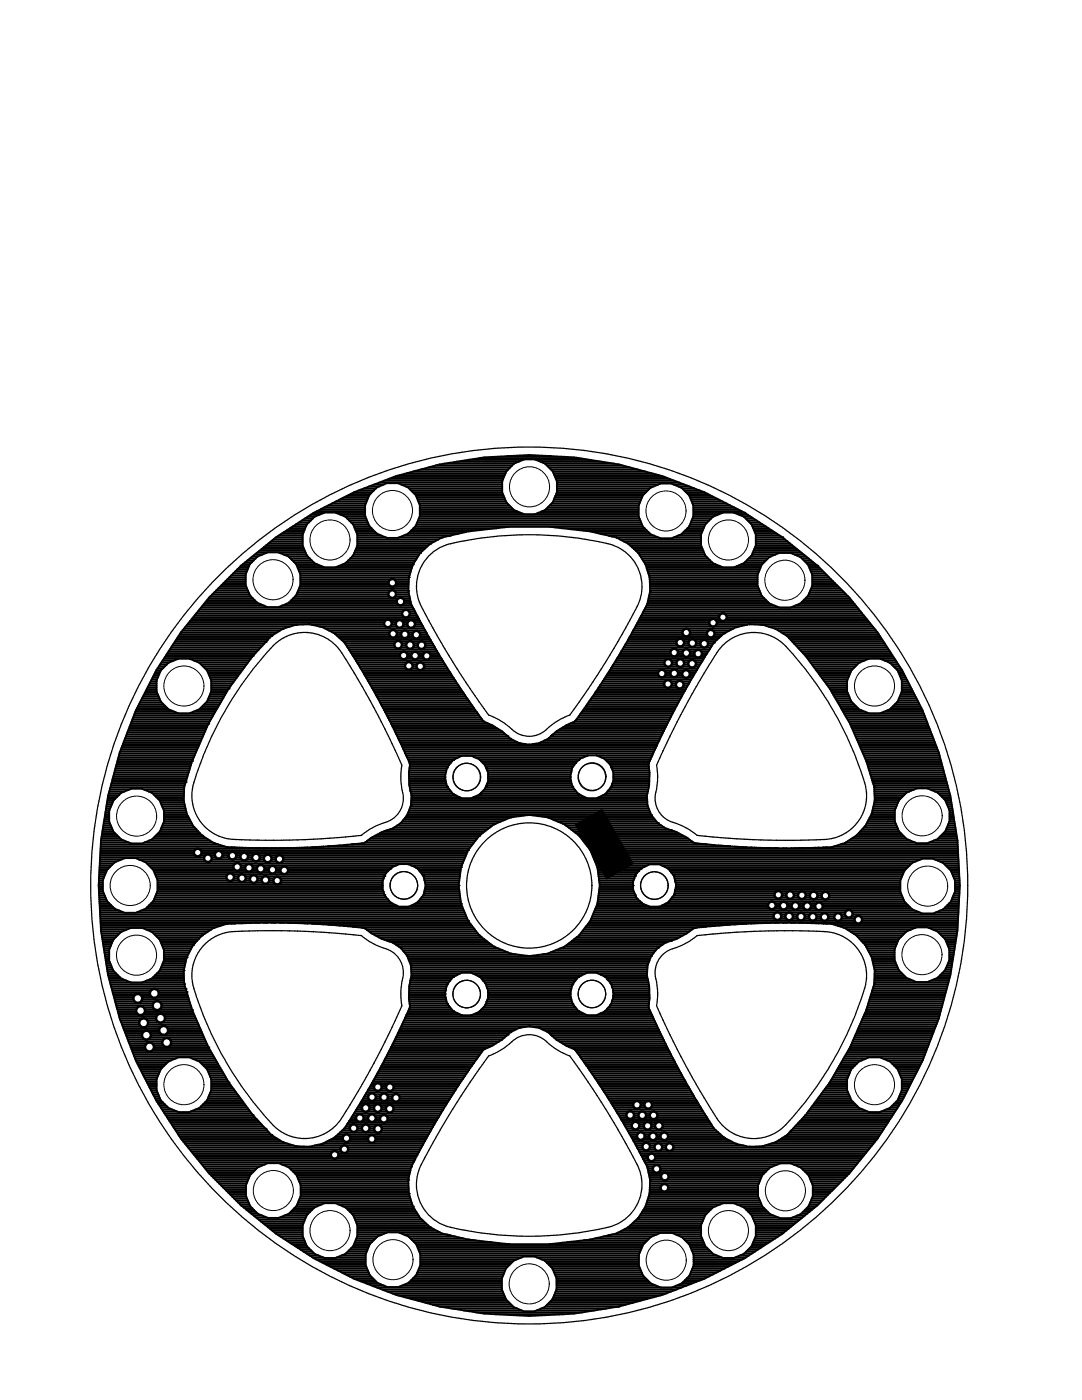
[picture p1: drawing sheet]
<svg xmlns="http://www.w3.org/2000/svg" width="216mm" height="279mm" viewBox="0 0 216 279" stroke-linecap="round" stroke-linejoin="round" font-family="sans-serif">
<g fill="none" stroke="#000" stroke-width=".2">
<circle cx="105.7" cy="97.2" r="4"/>
<circle cx="54.5" cy="115.7" r="4"/>
<circle cx="65.8" cy="107.8" r="4"/>
<circle cx="78.3" cy="101.9" r="4"/>
<circle cx="132.9" cy="102" r="4"/>
<circle cx="145.3" cy="107.8" r="4"/>
<circle cx="156.6" cy="115.8" r="4"/>
<circle cx="36.7" cy="136.9" r="4"/>
<circle cx="174.5" cy="136.9" r="4"/>
<circle cx="93.2" cy="155.1" r="2.75"/>
<circle cx="118.2" cy="155" r="2.75"/>
<circle cx="26" cy="176.7" r="4"/>
<circle cx="27.3" cy="162.9" r="4"/>
<circle cx="80.6" cy="176.7" r="2.75"/>
<circle cx="130.5" cy="176.7" r="2.75"/>
<circle cx="184" cy="162.8" r="4"/>
<circle cx="185.1" cy="176.8" r="4"/>
<circle cx="27.2" cy="190.6" r="4"/>
<circle cx="93.1" cy="198.4" r="2.75"/>
<circle cx="118.1" cy="198.4" r="2.75"/>
<circle cx="184" cy="190.5" r="4"/>
<circle cx="36.7" cy="216.5" r="4"/>
<circle cx="174.5" cy="216.5" r="4"/>
<circle cx="54.5" cy="237.6" r="4"/>
<circle cx="156.7" cy="237.6" r="4"/>
<circle cx="65.9" cy="245.6" r="4"/>
<circle cx="78.4" cy="251.4" r="4"/>
<circle cx="105.6" cy="256.2" r="4"/>
<circle cx="132.9" cy="251.5" r="4"/>
<circle cx="145.4" cy="245.6" r="4"/>
</g>
<g fill="none" stroke="#000" stroke-width=".25">
<path d="M85.3 111.2a9.4 9.4 0 0 1 5.9-3 68.8 68.8 0 0 1 31.2 .6 8.9 8.9 0 0 1 4 13.7l-5.6 9.6-3.4 5.4-3.7 5.2a14.1 14.1 0 0 0-5.1 3.3 5.1 5.1 0 0 1-7-.9l-2.2-1.6-1.9-.8a152.5 152.5 0 0 1-13.9-22.7 8.8 8.8 0 0 1 1.7-8.8zM54.4 129a8.7 8.7 0 0 1 13.8 1.2 162.7 162.7 0 0 1 12 22.5l-.1 .5a15.7 15.7 0 0 0 .4 5.8 5.1 5.1 0 0 1-4.3 5.3l-2.4 1.2-1.7 1.2a154.6 154.6 0 0 1-26.6 .7 8.7 8.7 0 0 1-6.8-11.2 70 70 0 0 1 15.7-27.2zM144.1 128.9a8.8 8.8 0 0 1 12.7 .1 69 69 0 0 1 16 28.2 8.7 8.7 0 0 1-8.2 10.3 162.7 162.7 0 0 1-25.5-.8 14.7 14.7 0 0 0-5.6-2.9 5.3 5.3 0 0 1-2.4-6.7 13.1 13.1 0 0 0-.1-4.4 158.2 158.2 0 0 1 12.6-23.2zM40.7 188.6a9.3 9.3 0 0 1 7.5-2.8h11.2l6.3 .3 6.4 .6a14.7 14.7 0 0 0 5.6 2.9 5.3 5.3 0 0 1 2.4 6.7 13.1 13.1 0 0 0 .1 4.4 158.2 158.2 0 0 1-12.6 23.2 8.7 8.7 0 0 1-13.2 .5 69 69 0 0 1-16-28.2 8.7 8.7 0 0 1 2.3-7.6zM132.2 190.5a13.7 13.7 0 0 1 4-1.9l1.8-1 1.1-.9a154.6 154.6 0 0 1 26.6-.7 8.7 8.7 0 0 1 6.8 11.2 69.4 69.4 0 0 1-16.3 27.8 8.7 8.7 0 0 1-13.2-1.8 162.7 162.7 0 0 1-12-22.5l.1-.4a15.7 15.7 0 0 0-.4-5.9 5 5 0 0 1 1.5-3.9zM97.5 210.7a14.1 14.1 0 0 0 5.1-3.2 5.1 5.1 0 0 1 7 .8l2.2 1.6 1.9 .8a152.5 152.5 0 0 1 13.9 22.8 8.8 8.8 0 0 1-7.6 11.7 68.8 68.8 0 0 1-31.2-.6 8.9 8.9 0 0 1-4-13.6l5.6-9.7 3.4-5.3z"/>
<circle cx="93.1" cy="155.1" r="2.75"/>
<circle cx="118.1" cy="155.1" r="2.75"/>
<circle cx="80.6" cy="176.7" r="2.75"/>
<circle cx="105.6" cy="176.7" r="87.5"/>
<circle cx="105.6" cy="176.7" r="12.5"/>
<circle cx="130.6" cy="176.7" r="2.75"/>
<circle cx="93.1" cy="198.4" r="2.75"/>
<circle cx="118.1" cy="198.4" r="2.75"/>
</g>
<g fill="#000">
<path d="M114.7 164.6l5.5-3.2 6.3 11-5.5 3.2z"/>
<circle cx="78.3" cy="118.6" r="1.02"/>
<circle cx="78.3" cy="116.3" r="1.02"/>
<circle cx="81.5" cy="117.9" r=".19"/>
<circle cx="81.6" cy="115.2" r=".19"/>
<circle cx="82.4" cy="112.7" r=".19"/>
<circle cx="83.8" cy="110.4" r=".19"/>
<circle cx="85.8" cy="108.5" r=".19"/>
<circle cx="88.2" cy="107.3" r=".19"/>
<circle cx="89.8" cy="106.9" r=".19"/>
<circle cx="122" cy="107" r=".19"/>
<circle cx="123" cy="107.3" r=".19"/>
<circle cx="125.4" cy="108.5" r=".19"/>
<circle cx="127.4" cy="110.4" r=".19"/>
<circle cx="129.6" cy="115.2" r=".19"/>
<circle cx="129.7" cy="117.9" r=".19"/>
<circle cx="148.6" cy="102.3" r=".19"/>
<circle cx="156.1" cy="107.2" r=".19"/>
<circle cx="163.1" cy="112.9" r=".19"/>
<circle cx="45.6" cy="137.4" r=".19"/>
<circle cx="50.5" cy="130.9" r=".19"/>
<circle cx="53" cy="128.2" r=".19"/>
<circle cx="54.1" cy="126.9" r=".19"/>
<circle cx="56.4" cy="125.5" r=".19"/>
<circle cx="59" cy="124.7" r=".19"/>
<circle cx="61.7" cy="124.6" r=".19"/>
<circle cx="64.4" cy="125.2" r=".19"/>
<circle cx="66.8" cy="126.4" r=".19"/>
<circle cx="68.8" cy="128.2" r=".19"/>
<circle cx="77.4" cy="124.4" r="1.02"/>
<circle cx="78.4" cy="126.5" r="1.02"/>
<circle cx="79.4" cy="128.7" r="1.02"/>
<circle cx="79.7" cy="124.5" r="1.02"/>
<circle cx="79.9" cy="120.1" r="1.02"/>
<circle cx="80.5" cy="130.8" r="1.02"/>
<circle cx="80.8" cy="126.6" r="1.02"/>
<circle cx="81" cy="122.5" r="1.02"/>
<circle cx="81.6" cy="132.9" r="1.02"/>
<circle cx="81.8" cy="128.7" r="1.02"/>
<circle cx="82" cy="124.5" r="1.02"/>
<circle cx="82.8" cy="130.8" r="1.02"/>
<circle cx="83.1" cy="126.7" r="1.02"/>
<circle cx="83.9" cy="133" r="1.02"/>
<circle cx="84.1" cy="128.8" r="1.02"/>
<circle cx="85.2" cy="130.9" r="1.02"/>
<circle cx="129.2" cy="120.6" r=".19"/>
<circle cx="132.1" cy="134.4" r="1.02"/>
<circle cx="133.3" cy="136.5" r="1.02"/>
<circle cx="133.3" cy="132.3" r="1.02"/>
<circle cx="134.5" cy="130.2" r="1.02"/>
<circle cx="134.5" cy="134.4" r="1.02"/>
<circle cx="135.6" cy="136.6" r="1.02"/>
<circle cx="135.7" cy="128.2" r="1.02"/>
<circle cx="135.7" cy="132.3" r="1.02"/>
<circle cx="136.9" cy="134.5" r="1.02"/>
<circle cx="136.9" cy="126.2" r="1.02"/>
<circle cx="136.9" cy="130.3" r="1.02"/>
<circle cx="138.1" cy="132.5" r="1.02"/>
<circle cx="138.2" cy="128.3" r="1.02"/>
<circle cx="139.3" cy="130.5" r="1.02"/>
<circle cx="140.5" cy="128.5" r="1.02"/>
<circle cx="141.8" cy="126.5" r="1.02"/>
<circle cx="142.3" cy="124.3" r="1.02"/>
<circle cx="142.4" cy="128.3" r=".19"/>
<circle cx="144.2" cy="123.2" r="1.02"/>
<circle cx="144.4" cy="126.4" r=".19"/>
<circle cx="146.8" cy="125.2" r=".19"/>
<circle cx="149.5" cy="124.6" r=".19"/>
<circle cx="152.2" cy="124.7" r=".19"/>
<circle cx="154.8" cy="125.5" r=".19"/>
<circle cx="157.1" cy="126.9" r=".19"/>
<circle cx="158.2" cy="128.2" r=".19"/>
<circle cx="37.1" cy="156.1" r=".19"/>
<circle cx="38.3" cy="151.9" r=".19"/>
<circle cx="41.6" cy="144.4" r=".19"/>
<circle cx="82.1" cy="158.8" r=".19"/>
<circle cx="88.8" cy="155.1" r=".19"/>
<circle cx="89.2" cy="157" r=".19"/>
<circle cx="89.2" cy="153.2" r=".19"/>
<circle cx="90.4" cy="151.7" r=".19"/>
<circle cx="90.4" cy="158.5" r=".19"/>
<circle cx="95.8" cy="151.7" r=".19"/>
<circle cx="95.8" cy="158.5" r=".19"/>
<circle cx="97" cy="153.2" r=".19"/>
<circle cx="97" cy="157" r=".19"/>
<circle cx="101.3" cy="146.9" r=".19"/>
<circle cx="101.8" cy="147.4" r=".19"/>
<circle cx="103.6" cy="148.3" r=".19"/>
<circle cx="105.6" cy="148.6" r=".19"/>
<circle cx="107.6" cy="148.3" r=".19"/>
<circle cx="109.4" cy="147.4" r=".19"/>
<circle cx="109.9" cy="146.9" r=".19"/>
<circle cx="110.1" cy="146.7" r=".19"/>
<circle cx="113.8" cy="155.1" r=".19"/>
<circle cx="114.2" cy="157" r=".19"/>
<circle cx="115.4" cy="151.7" r=".19"/>
<circle cx="115.4" cy="158.5" r=".19"/>
<circle cx="120.8" cy="158.5" r=".19"/>
<circle cx="122" cy="153.2" r=".19"/>
<circle cx="122" cy="157" r=".19"/>
<circle cx="172.9" cy="151.9" r=".19"/>
<circle cx="174.1" cy="156.1" r=".19"/>
<circle cx="174.4" cy="157.1" r=".19"/>
<circle cx="174.5" cy="159.8" r=".19"/>
<circle cx="39.5" cy="170.1" r="1.02"/>
<circle cx="40.3" cy="166.8" r=".19"/>
<circle cx="41.5" cy="171.3" r="1.02"/>
<circle cx="42.6" cy="168.2" r=".19"/>
<circle cx="43.6" cy="170.6" r="1.02"/>
<circle cx="45.2" cy="169" r=".19"/>
<circle cx="45.9" cy="175.1" r="1.02"/>
<circle cx="46.4" cy="170.8" r="1.02"/>
<circle cx="47.3" cy="173" r="1.02"/>
<circle cx="48.3" cy="175.2" r="1.02"/>
<circle cx="48.7" cy="170.9" r="1.02"/>
<circle cx="49.7" cy="173.2" r="1.02"/>
<circle cx="50.6" cy="175.4" r="1.02"/>
<circle cx="51.1" cy="171.1" r="1.02"/>
<circle cx="52" cy="173.4" r="1.02"/>
<circle cx="53" cy="175.6" r="1.02"/>
<circle cx="53.4" cy="171.3" r="1.02"/>
<circle cx="54.4" cy="173.6" r="1.02"/>
<circle cx="55.3" cy="175.7" r="1.02"/>
<circle cx="55.8" cy="171.4" r="1.02"/>
<circle cx="56.7" cy="173.7" r="1.02"/>
<circle cx="76.3" cy="176.7" r=".19"/>
<circle cx="76.7" cy="178.6" r=".19"/>
<circle cx="76.7" cy="174.8" r=".19"/>
<circle cx="77.9" cy="173.3" r=".19"/>
<circle cx="78.3" cy="165.4" r=".19"/>
<circle cx="80" cy="164.2" r=".19"/>
<circle cx="81.3" cy="162.7" r=".19"/>
<circle cx="82" cy="160.8" r=".19"/>
<circle cx="83.3" cy="173.3" r=".19"/>
<circle cx="84.5" cy="174.8" r=".19"/>
<circle cx="84.5" cy="178.6" r=".19"/>
<circle cx="91.5" cy="176.7" r=".19"/>
<circle cx="92" cy="173.1" r=".19"/>
<circle cx="93.4" cy="169.7" r=".19"/>
<circle cx="95.6" cy="166.8" r=".19"/>
<circle cx="98.6" cy="164.5" r=".19"/>
<circle cx="102" cy="163.1" r=".19"/>
<circle cx="105.6" cy="162.6" r=".19"/>
<circle cx="109.2" cy="163.1" r=".19"/>
<circle cx="112.6" cy="164.5" r=".19"/>
<circle cx="115.6" cy="166.8" r=".19"/>
<circle cx="117.8" cy="169.7" r=".19"/>
<circle cx="119.2" cy="173.1" r=".19"/>
<circle cx="126.3" cy="176.7" r=".19"/>
<circle cx="126.7" cy="174.8" r=".19"/>
<circle cx="126.7" cy="178.6" r=".19"/>
<circle cx="127.9" cy="173.3" r=".19"/>
<circle cx="129.9" cy="162.7" r=".19"/>
<circle cx="131.2" cy="164.2" r=".19"/>
<circle cx="132.9" cy="165.4" r=".19"/>
<circle cx="133.3" cy="173.3" r=".19"/>
<circle cx="133.9" cy="165.7" r=".19"/>
<circle cx="134.5" cy="174.8" r=".19"/>
<circle cx="134.5" cy="178.6" r=".19"/>
<circle cx="155.3" cy="178.6" r="1.02"/>
<circle cx="157.7" cy="178.6" r="1.02"/>
<circle cx="160" cy="178.7" r="1.02"/>
<circle cx="162.4" cy="178.7" r="1.02"/>
<circle cx="164.7" cy="178.7" r="1.02"/>
<circle cx="166" cy="169.1" r=".19"/>
<circle cx="168.6" cy="168.2" r=".19"/>
<circle cx="170.9" cy="166.8" r=".19"/>
<circle cx="172.7" cy="164.8" r=".19"/>
<circle cx="173.9" cy="162.4" r=".19"/>
<circle cx="27.5" cy="199.3" r="1.14"/>
<circle cx="30.8" cy="198.3" r="1.14"/>
<circle cx="36.7" cy="193.7" r=".19"/>
<circle cx="36.8" cy="196.4" r=".19"/>
<circle cx="37.1" cy="197.4" r=".19"/>
<circle cx="37.2" cy="198" r=".19"/>
<circle cx="37.3" cy="191" r=".19"/>
<circle cx="38.5" cy="188.7" r=".19"/>
<circle cx="40.3" cy="186.7" r=".19"/>
<circle cx="42.6" cy="185.2" r=".19"/>
<circle cx="45.2" cy="184.4" r=".19"/>
<circle cx="77.6" cy="187.9" r=".19"/>
<circle cx="77.9" cy="180.1" r=".19"/>
<circle cx="78.3" cy="188.1" r=".19"/>
<circle cx="80" cy="189.2" r=".19"/>
<circle cx="81.3" cy="190.8" r=".19"/>
<circle cx="82" cy="195.4" r=".19"/>
<circle cx="82" cy="192.7" r=".19"/>
<circle cx="82.1" cy="194.7" r=".19"/>
<circle cx="83.3" cy="180.1" r=".19"/>
<circle cx="88.8" cy="198.4" r=".19"/>
<circle cx="89.2" cy="196.5" r=".19"/>
<circle cx="90.4" cy="195" r=".19"/>
<circle cx="92" cy="180.4" r=".19"/>
<circle cx="93.4" cy="183.8" r=".19"/>
<circle cx="95.6" cy="186.7" r=".19"/>
<circle cx="95.8" cy="195" r=".19"/>
<circle cx="97.4" cy="198.4" r=".19"/>
<circle cx="98.6" cy="188.9" r=".19"/>
<circle cx="102" cy="190.3" r=".19"/>
<circle cx="105.6" cy="190.8" r=".19"/>
<circle cx="109.2" cy="190.3" r=".19"/>
<circle cx="113.8" cy="198.4" r=".19"/>
<circle cx="114.2" cy="196.5" r=".19"/>
<circle cx="115.4" cy="195" r=".19"/>
<circle cx="115.6" cy="186.7" r=".19"/>
<circle cx="119.2" cy="180.4" r=".19"/>
<circle cx="120.8" cy="195" r=".19"/>
<circle cx="122" cy="196.5" r=".19"/>
<circle cx="122.4" cy="198.4" r=".19"/>
<circle cx="127.9" cy="180.1" r=".19"/>
<circle cx="129.9" cy="190.8" r=".19"/>
<circle cx="131.2" cy="189.2" r=".19"/>
<circle cx="132.9" cy="188.1" r=".19"/>
<circle cx="133.3" cy="180.1" r=".19"/>
<circle cx="133.9" cy="187.8" r=".19"/>
<circle cx="154" cy="180.7" r="1.02"/>
<circle cx="155.1" cy="182.8" r="1.02"/>
<circle cx="156.4" cy="180.7" r="1.02"/>
<circle cx="157.5" cy="182.9" r="1.02"/>
<circle cx="158.7" cy="180.8" r="1.02"/>
<circle cx="159.8" cy="182.9" r="1.02"/>
<circle cx="161.1" cy="180.8" r="1.02"/>
<circle cx="162.2" cy="183" r="1.02"/>
<circle cx="163.4" cy="180.9" r="1.02"/>
<circle cx="164.5" cy="183" r="1.02"/>
<circle cx="166" cy="184.4" r=".19"/>
<circle cx="167.2" cy="183" r="1.02"/>
<circle cx="168.6" cy="185.2" r=".19"/>
<circle cx="169.4" cy="182.4" r="1.02"/>
<circle cx="170.9" cy="186.7" r=".19"/>
<circle cx="171.3" cy="183.5" r="1.02"/>
<circle cx="172.7" cy="188.7" r=".19"/>
<circle cx="173.9" cy="191.1" r=".19"/>
<circle cx="174.4" cy="196.4" r=".19"/>
<circle cx="174.5" cy="193.7" r=".19"/>
<circle cx="28" cy="201.7" r="1.14"/>
<circle cx="28.7" cy="204.1" r="1.14"/>
<circle cx="29.2" cy="206.6" r="1.14"/>
<circle cx="29.8" cy="209" r="1.14"/>
<circle cx="31.4" cy="200.7" r="1.14"/>
<circle cx="32" cy="203.2" r="1.14"/>
<circle cx="32.7" cy="205.6" r="1.14"/>
<circle cx="33.3" cy="208.1" r="1.14"/>
<circle cx="38.3" cy="201.6" r=".19"/>
<circle cx="41.6" cy="209" r=".19"/>
<circle cx="45.6" cy="216" r=".19"/>
<circle cx="74.2" cy="219" r="1.02"/>
<circle cx="75.4" cy="216.9" r="1.02"/>
<circle cx="76.6" cy="219" r="1.02"/>
<circle cx="77.8" cy="217" r="1.02"/>
<circle cx="79" cy="219.1" r="1.02"/>
<circle cx="89.2" cy="200.3" r=".19"/>
<circle cx="90.4" cy="201.8" r=".19"/>
<circle cx="95.8" cy="201.8" r=".19"/>
<circle cx="97" cy="200.3" r=".19"/>
<circle cx="101.3" cy="206.5" r=".19"/>
<circle cx="101.8" cy="206" r=".19"/>
<circle cx="103.6" cy="205.1" r=".19"/>
<circle cx="105.6" cy="204.8" r=".19"/>
<circle cx="107.6" cy="205.1" r=".19"/>
<circle cx="109.4" cy="206" r=".19"/>
<circle cx="109.9" cy="206.5" r=".19"/>
<circle cx="111.1" cy="207.5" r=".19"/>
<circle cx="114.2" cy="200.3" r=".19"/>
<circle cx="115.4" cy="201.8" r=".19"/>
<circle cx="120.8" cy="201.8" r=".19"/>
<circle cx="169.6" cy="209" r=".19"/>
<circle cx="172.9" cy="201.6" r=".19"/>
<circle cx="50.5" cy="222.5" r=".19"/>
<circle cx="53" cy="225.3" r=".19"/>
<circle cx="54.1" cy="226.5" r=".19"/>
<circle cx="56.4" cy="227.9" r=".19"/>
<circle cx="59" cy="228.7" r=".19"/>
<circle cx="61.7" cy="228.9" r=".19"/>
<circle cx="64.4" cy="228.3" r=".19"/>
<circle cx="66.8" cy="227" r=".19"/>
<circle cx="66.8" cy="230.5" r="1.02"/>
<circle cx="68.7" cy="229.3" r="1.02"/>
<circle cx="68.8" cy="225.2" r=".19"/>
<circle cx="69.1" cy="227.2" r="1.02"/>
<circle cx="70.6" cy="225.1" r="1.02"/>
<circle cx="71.8" cy="223.1" r="1.02"/>
<circle cx="73" cy="221.1" r="1.02"/>
<circle cx="73" cy="225.2" r="1.02"/>
<circle cx="74.2" cy="227.3" r="1.02"/>
<circle cx="74.2" cy="223.2" r="1.02"/>
<circle cx="75.4" cy="221.1" r="1.02"/>
<circle cx="75.4" cy="225.3" r="1.02"/>
<circle cx="76.6" cy="223.3" r="1.02"/>
<circle cx="77.8" cy="221.3" r="1.02"/>
<circle cx="81.5" cy="235.5" r=".19"/>
<circle cx="81.6" cy="238.2" r=".19"/>
<circle cx="82" cy="232.9" r=".19"/>
<circle cx="125.7" cy="222.5" r="1.02"/>
<circle cx="126.8" cy="224.6" r="1.02"/>
<circle cx="127.1" cy="220.5" r="1.02"/>
<circle cx="127.9" cy="226.7" r="1.02"/>
<circle cx="128.2" cy="222.6" r="1.02"/>
<circle cx="128.9" cy="228.8" r="1.02"/>
<circle cx="129.1" cy="232.9" r=".19"/>
<circle cx="129.2" cy="224.7" r="1.02"/>
<circle cx="129.3" cy="220.5" r="1.02"/>
<circle cx="129.6" cy="238.2" r=".19"/>
<circle cx="129.7" cy="235.5" r=".19"/>
<circle cx="130" cy="231" r="1.02"/>
<circle cx="130.3" cy="226.8" r="1.02"/>
<circle cx="130.4" cy="222.6" r="1.02"/>
<circle cx="131" cy="233.3" r="1.02"/>
<circle cx="131.4" cy="228.9" r="1.02"/>
<circle cx="131.5" cy="224.7" r="1.02"/>
<circle cx="132.5" cy="226.8" r="1.02"/>
<circle cx="132.6" cy="237.1" r="1.02"/>
<circle cx="132.7" cy="234.8" r="1.02"/>
<circle cx="133.6" cy="228.9" r="1.02"/>
<circle cx="144.4" cy="227" r=".19"/>
<circle cx="146.8" cy="228.3" r=".19"/>
<circle cx="149.5" cy="228.9" r=".19"/>
<circle cx="152.2" cy="228.7" r=".19"/>
<circle cx="154.8" cy="227.9" r=".19"/>
<circle cx="157.1" cy="226.5" r=".19"/>
<circle cx="157.8" cy="225.8" r=".19"/>
<circle cx="160.7" cy="222.6" r=".19"/>
<circle cx="82.4" cy="240.8" r=".19"/>
<circle cx="85.8" cy="244.9" r=".19"/>
<circle cx="89.2" cy="246.4" r=".19"/>
<circle cx="93.5" cy="247.4" r=".19"/>
<circle cx="101.5" cy="248.3" r=".19"/>
<circle cx="109.7" cy="248.3" r=".19"/>
<circle cx="117.7" cy="247.4" r=".19"/>
<circle cx="121.4" cy="246.6" r=".19"/>
<circle cx="123" cy="246.2" r=".19"/>
<circle cx="125.4" cy="244.9" r=".19"/>
<circle cx="127.4" cy="243.1" r=".19"/>
<circle cx="128.8" cy="240.8" r=".19"/>
<circle cx="123.5" cy="260.8" r=".19"/>
</g>
<g fill="none" stroke="#000" stroke-width=".38">
<path d="M67.7 99.7h5.6M68.5 99.4h5M69.2 99h4.4M69.9 98.6h4M70.7 98.2h3.6M71.7 97.8h2.9M72.7 97.5h2.3M73.6 97.1h2M74.6 96.7h2M75.6 96.3h24.6M76.6 96h23.7M77.6 95.6h22.8"/>
<path d="M78.6 95.2h22M79.8 94.8h20.9M80.1 96.7h20.1M81 97.1h19.2M81.2 94.4h19.7M81.6 97.5h18.6M82 97.8h18.2M82.4 98.2h17.8M82.6 94.1h18.4M82.7 98.6h17.6M83 99h17.5M83.2 99.4h17.5"/>
<path d="M83.3 99.7h17.5M84 93.7h17.4M85.4 93.3h16.4M86.8 92.9h15.4M88.6 92.5h13.9M91 92.2h12.4M93.4 91.8h10.9M95.7 91.4h19.8M100.2 98.2a5.6 5.6 0 0 0 5.5 4.5 5.6 5.6 0 0 0 5.4-4.5M101 94.1l-.8 2v2.1M101.2 91h8.8M102.6 92.5l2-.8h2.1l2.1 .8"/>
<path d="M102.6 92.5l-1.6 1.6M107 91.8h10.8M107.9 92.2h12.3M108.8 92.5l1.5 1.6M108.8 92.5h13.8M109.1 92.9h15.3M109.5 93.3h16.3M109.9 93.7h17.3M110.3 94.1h18.3M110.3 94.1l.8 2v2.1M110.4 94.4h19.6M110.5 99.7h17.4"/>
<path d="M110.6 94.8h20.8M110.7 99.4h17.4M110.8 95.2h21.8M110.8 99h17.4M110.9 95.6h22.7M111 98.6h17.5M111.1 96h23.5M111.1 98.2h17.8M111.1 97.8h18.2M111.1 97.5h18.6M111.1 97.1h19.3M111.1 96.7h20.2"/>
<path d="M111.1 96.3h24.5M134.4 96.7h2.2M135.4 97.1h2.2M136.1 97.5h2.4M136.5 97.8h3M136.9 98.2h3.6M137.2 98.6h4.1M137.6 99h4.4M137.7 99.4h5M137.9 99.7h5.6M140.5 98.2a85.9 85.9 0 0 0-104.4 28M140.5 98.2a85.9 85.9 0 0 1 34.6 28"/>
<path d="M41.3 119.8h9.5M41.6 119.4h8.8M42 119h8.1M42.4 118.6h7.4M42.7 118.3h6.9M43.1 117.9h6.4M43.5 117.5h5.8M43.9 117.1h5.3M44.2 116.7h4.8M44.6 116.4h4.4M45 116h4M45.4 115.6h3.6"/>
<path d="M45.8 115.2h3.2M46.1 114.9h2.9M46.5 114.5h2.6M46.9 114.1h2.3M47.3 113.7h2.1M47.6 113.3h1.9M48 113h1.7M48.5 112.6h1.4M48.9 112.2h1.4M49.4 111.8h1.2M49.9 111.4h1.1M50.3 111.1h1.1"/>
<path d="M50.8 110.7h1.5M51.3 110.3h1.9M51.4 111.1a5.6 5.6 0 0 0-1.1 8.3 5.6 5.6 0 0 0 8.4 0 5.6 5.6 0 0 0-1.1-8.3M51.4 111.1l2-.9h2.2l2 .9M51.7 109.9h9.1M52.2 109.6h8.5M52.7 109.2h7.8M53.1 108.8h7.3M53.6 108.4h6.8M54.1 108h6.3M54.5 107.7h5.9M55 107.3h5.4"/>
<path d="M55.6 106.9h4.8M55.7 110.3h5.3M56.1 106.5h4.3M56.7 110.7h4.4M56.7 106.2h3.9M57.3 105.8h3.5M57.6 111.1h3.8M57.9 105.4h3M57.9 111.4h3.9M58.1 119.8h23.8M58.3 111.8h3.9M58.5 105h2.6"/>
<path d="M58.5 119.4h23.3M58.7 112.2h3.9M58.9 119h22.8M59.1 104.6h2.1M59.1 112.6h4.1M59.2 118.6h22.4M59.3 113h4.8M59.3 118.3h22.2M59.4 113.3h22.8M59.5 117.9h22M59.6 113.7h22.5M59.6 104.3h2"/>
<path d="M59.6 117.5h21.9M59.7 114.1h22.2M59.8 117.1h21.7M59.9 114.5h21.9M59.9 116.7h21.6M59.9 116.4h21.6M59.9 116h21.7M59.9 115.6h21.7M59.9 115.2h21.7M59.9 114.9h21.8M60.2 103.9h1.8M60.8 103.5h1.6"/>
<path d="M61.4 103.1h1.4M62 102.8h1.7M62.6 102.4h2M62.8 103.1a5.6 5.6 0 0 0-1.1 8.3 5.6 5.6 0 0 0 8.3 0 5.6 5.6 0 0 0-1.1-8.3M62.8 103.1l2-.8h2.1l2 .8M63.3 102h9.6M64 101.6h8.9M64.8 101.2h8.1M65.5 100.9h7.4M66.2 100.5h6.8M67 100.1h6.1M67.1 102.4h5.8"/>
<path d="M67.6 113h14.7M68 102.8h4.9M68.5 112.6h13.9M68.9 103.1h4M69.1 112.2h13.6M69.3 103.5h3.8M69.5 111.8h13.4M69.7 103.9h3.5M69.9 111.4h13.3M70.1 104.3h3.3M70.3 111.1h13.1M70.4 104.6h3.1"/>
<path d="M70.5 110.7h13.1M70.6 105h3.1M70.7 110.3h13.2M70.8 105.4h3.3M70.9 109.9h13.4M70.9 105.8h3.6M71 109.6h13.7M71.1 106.2h3.8M71.2 109.2h13.9M71.2 106.5h4.1M71.3 108.8h14.2M71.3 108.4h14.7"/>
<path d="M71.3 108h15.4M71.3 107.7h16.2M71.3 107.3h5.8M71.3 106.9h4.9M79.5 107.3h8.7M80.5 106.9h9.2M81.4 106.5h10M81.6 115.2l-.1 2.7 .6 2.7 .4 .9M81.8 106.2h11.2M82.1 105.8h13.8M82.5 105.4h16.7M82.9 105h45.3"/>
<path d="M83.1 104.6h45M83.2 104.3h44.7M83.4 103.9h44.4M83.5 100.1h17.5M83.6 103.5h44M83.6 100.5h17.7M83.7 103.1h43.8M83.8 102.8h43.6M83.8 102.4h20.2M83.8 102h19.3M83.8 101.6h18.6M83.8 101.2h18.2"/>
<path d="M83.8 100.9h17.8M107.3 102.4h20.1M108.2 102h19.2M108.9 101.6h18.5M109.3 101.2h18.1M109.7 100.9h17.7M110.1 100.5h17.5M110.3 100.1h17.5M112 105.4h16.6M115.3 105.8h13.7M118.2 106.2h11.2M119.8 106.5h9.9"/>
<path d="M121.5 106.9h9M123 107.3h8.5M123.8 107.7h16.1M124.5 108h15.4M125.2 108.4h14.7M125.7 108.8h14.2M126.1 109.2h13.9M126.5 109.6h13.7M126.9 109.9h13.4M127.3 110.3h13.2M127.4 100.9a5.6 5.6 0 0 0 5.5 6.6 5.6 5.6 0 0 0 5.5-6.6M127.4 100.9a5.6 5.6 0 0 1 5.5-4.5 5.6 5.6 0 0 1 5.5 4.5"/>
<path d="M127.6 110.7h13.1M127.8 111.1h13.1M128.1 111.4h13.2M128.3 111.8h13.4M128.5 112.2h13.6M128.8 112.6h13.9M128.8 112.7l.8 2.5M128.8 112.7h.1M128.8 112.7a9.9 9.9 0 0 0-7.1-5.7 67.6 67.6 0 0 0-33.5 .3 10.4 10.4 0 0 0-6.6 7.9M128.9 113h14.7M129 113.3h22.7M129.1 113.7h22.5"/>
<path d="M129.3 114.1h22.1M129.3 119.8h23.6M129.4 114.5h21.9M129.4 119.4h23.1M129.5 114.9h21.7M129.5 119h22.6M129.6 118.6h22.3M129.6 115.2h21.6M129.6 115.2l.1 2.7-.5 2.7-.5 .9M129.6 115.6h21.6M129.7 116h21.5M129.7 118.3h22"/>
<path d="M129.7 116.4h21.5M129.7 116.7h21.5M129.7 117.1h21.6M129.7 117.5h21.7M129.7 117.9h21.9M134.3 107.3h5.6M135.2 106.9h4.7M136.1 106.5h3.8M136.4 106.2h3.7M136.8 105.8h3.5M137.2 105.4h3.2M137.5 105h3.1"/>
<path d="M137.7 104.6h3M137.9 104.3h3.2M138 103.9h3.5M138 100.1h6.2M138.2 103.5h3.7M138.2 100.5h6.8M138.3 103.1h4M138.3 100.9h7.4M138.4 102.8h4.8M138.4 102.4h5.7M138.4 102h9.5M138.4 101.6h8.8"/>
<path d="M138.4 101.2h8.1M140.7 104.7a5.6 5.6 0 0 0 4.6 8.6 5.6 5.6 0 0 0 4.7-8.6M142.3 103.1l2-.8h2.1l2 .8M142.3 103.1l-1.6 1.6M146.6 102.4h2.1M147.1 113h4.8M147.5 102.8h1.7M148 112.6h4.1M148.4 103.1h1.4M148.4 103.1l1.6 1.6M148.6 112.2h3.9M148.8 103.5h1.6"/>
<path d="M149 111.8h3.9M149.2 103.9h1.8M149.4 111.4h3.8M149.6 104.3h2M149.8 111.1h4M150 104.6h2.1M150 110.7h4.7M150.1 105h2.6M150.2 110.3h9.7M150.3 105.4h3M150.4 109.9h9.1M150.4 105.8h3.5"/>
<path d="M150.5 109.6h8.5M150.6 106.2h3.9M150.7 109.2h7.8M150.7 106.5h4.4M150.8 108.8h7.3M150.8 108.4h6.8M150.8 108h6.3M150.8 107.7h5.9M150.8 107.3h5.4M150.8 106.9h4.8M158.6 110.7h1.8M159.5 111.1h1.4"/>
<path d="M160 111.4h1.3M160.4 111.8h1.4M160.4 119.8h9.5M160.7 112.2h1.6M160.8 119.4h8.8M161.1 112.6h1.6M161.1 119h8.1M161.4 113h1.8M161.4 118.6h7.4M161.5 113.3h2.1M161.5 118.3h7M161.7 113.7h2.2"/>
<path d="M161.7 117.9h6.4M161.8 114.1h2.5M161.8 117.5h5.9M162 114.5h2.7M162 117.1h5.3M162.1 116.7h4.9M162.1 116.4h4.5M162.1 116h4.1M162.1 115.6h3.7M162.1 115.2h3.3M162.1 114.9h3M28.1 139.8h3.9"/>
<path d="M28.3 139.4h3.5M28.5 139h3.2M28.7 138.7h2.8M28.9 138.3h2.5M29.1 137.9h2.1M29.3 137.5h1.9M29.5 137.2h1.7M29.7 136.8h1.5M29.9 136.4h1.3M30 136h1.2M30.2 135.6h1.1M30.4 135.3h1.1"/>
<path d="M30.6 134.9h1M30.8 134.5h1M31 134.1h.9M31.2 133.8h.9M31.5 133.4h1M31.7 133h1.2M31.9 132.6h1.4M32.2 132.2h1.5M32.4 131.9h2.2M32.7 131.5h2.8M32.9 131.1h17.4M33.2 130.7h17.4"/>
<path d="M33.4 130.3h17.6M33.7 130h17.6M33.9 129.6h17.8M34.2 129.2h17.8M34.4 128.8h18M34.6 128.5h18.1M34.9 128.1h18.2M35.1 127.7h18.3M35.4 127.3h18.4M35.6 126.9h18.5M35.9 126.6h18.8M36.1 126.2a85.9 85.9 0 0 0-15.9 41.5"/>
<path d="M36.1 126.2h19.2M36.4 125.8h19.5M36.7 125.4h19.9M37 125.1h20.8M37.3 124.7h22.1M37.6 124.3h46.4M37.9 131.5h12.1M38 123.9h45.8M38.3 123.5h45.3M38.6 123.2h44.8M38.8 131.9h10.9M38.9 122.8h44.3"/>
<path d="M39.2 122.4h43.8M39.5 122h43.3M39.7 132.2h9.8M39.8 121.7h42.8M40.1 121.3h42.3M40.1 132.6h9.1M40.4 120.9h12.4M40.5 133h8.4M40.7 120.5h11.1M40.9 133.4h7.7M41 120.1h10.2M41.3 133.8h7"/>
<path d="M41.4 139.8h2.9M41.5 134.1h6.6M41.6 139.4h2.9M41.6 134.5h6.2M41.7 139h3M41.8 134.9h5.7M41.9 138.7h3M41.9 135.3h5.3M42 138.3h3.1M42.1 135.6h4.8M42.2 137.9h3.1M42.2 137.5h3.4"/>
<path d="M42.2 137.2h3.6M42.2 136.8h3.9M42.2 136.4h4.2M42.2 136h4.5M56.2 120.9h26M57.1 120.5h24.9M57.8 120.1h24.2M62.1 124.7h22.1M63.8 125.1h20.6M64.9 125.4h19.7M65.6 125.8h19.2M66.3 126.2h18.7"/>
<path d="M66.9 126.6h18.4M67.3 126.9h18.2M67.7 127.3h18M68.2 127.7h17.7M68.6 128.1h17.5M68.9 128.5h17.4M69.1 128.8h17.4M69.3 129.1a10.3 10.3 0 0 0-15.2-2.2 69.2 69.2 0 0 0-15.8 25M69.3 129.1h.1M69.3 129.1l.4 .6M69.4 129.2h17.4M69.6 129.6h17.4"/>
<path d="M69.7 129.7h.1M69.7 129.7l.5 .8M69.9 130h17.3M70.1 130.3h17.3M70.2 130.5h.1M70.2 130.5l.2 .2M70.3 130.7h17.4M70.4 130.7l.1 .3M70.5 131h.1M70.5 131l.5 .8M70.6 131.1h17.3M70.8 131.5h17.3"/>
<path d="M71 131.8h.1M71 131.8l.4 .6M71 131.9h17.3M71.3 132.2h17.3M71.4 132.4h.1M71.4 132.4l.8 1.3M71.5 132.6h17.3M71.7 133h17.3M72 133.4h17.3M72.2 133.7v.1M72.2 133.8h17.3M72.2 133.8l.5 .8"/>
<path d="M72.4 134.1h17.3M72.6 134.5h17.4M72.7 134.6h.1M72.7 134.6l.3 .5M72.9 134.9h17.3M73 135.1h.1M73 135.1l.8 1.4M73.1 135.3h17.4M73.3 135.6h17.4M73.5 136h17.5M73.7 136.4h17.5M73.8 136.5h.1"/>
<path d="M73.8 136.5l.8 1.4M74 136.8h17.5M74.2 137.2h17.5M74.4 137.5h17.6M74.6 137.9h17.6M74.6 137.9h.1M74.6 137.9l.5 .9M74.8 138.3h17.7M75 138.7h17.7M75.1 138.8h.1M75.1 138.8l.3 .5M75.2 139h17.8"/>
<path d="M75.4 139.3h.1M75.4 139.3l1.2 2.3M75.4 139.4h17.8M75.6 139.8h17.9M82.5 121.5h.1M82.5 121.5l.3 .6M82.8 122.1h.1M82.8 122.1l.5 .8M83.3 122.9h.1M83.3 122.9l.3 .6M83.6 123.5h.1M83.6 123.5l.4 .8"/>
<path d="M84 124.3v.1M84 124.4l.8 1.4M84.8 125.8h.1M84.8 125.8l.3 .5M85.1 126.3h.1M85.1 126.3l.5 .9M85.6 127.2h.1M85.6 127.2l.3 .5M85.9 127.7h.1M85.9 127.7l.5 .9M86.4 128.6h.1M86.4 128.6l.1 .2"/>
<path d="M86.5 128.8l.2 .3M86.7 129.1h.1M86.7 129.1l.5 .8M87.2 129.9v.1M87.2 130l.3 .5M87.5 130.5h.1M87.5 130.5l.5 .8M88 131.3h.1M88 131.3l.3 .6M88.3 131.9h.1M88.3 131.9l.6 .8M88.9 132.7h.1"/>
<path d="M88.9 132.7l.3 .5M89.2 133.2h.1M89.2 133.2l.8 1.4M90 134.6h.1M90 134.6l.6 .8M90.6 135.4h.1M90.6 135.4l.3 .5M90.9 135.9h.1M90.9 135.9l.6 .9M91.5 136.8h.1M91.5 136.8l.3 .5M91.8 137.3h.1"/>
<path d="M91.8 137.3l.9 1.3M92.7 138.6h.1M92.7 138.6l.5 .8M93.2 139.4h.1M93.3 139.4l.3 .6M93.6 140h.1M93.6 140l.6 .8M117.7 139.8h17.9M118 139.4l-1 1.4M118 139.4h.1M118 139.4h17.8M118.2 139h17.8"/>
<path d="M118.5 138.7h17.7M118.5 138.6l-.5 .8M118.5 138.6h.1M118.7 138.3h17.7M118.9 138.1l-.4 .5M118.9 138.1h.1M119 137.9h17.6M119.3 137.5h17.5M119.4 137.3l-.5 .8M119.4 137.3h.1M119.5 137.2h17.5M119.8 136.8l-.4 .5"/>
<path d="M119.8 136.8h17.5M119.8 136.8h.1M120 136.4h17.5M120.2 136h17.5M120.5 135.6h17.4M120.6 135.4l-.8 1.4M120.6 135.4h.1M120.7 135.3h17.4M121 134.9h17.3M121.2 134.6l-.6 .8M121.2 134.6h.1M121.2 134.5h17.4"/>
<path d="M121.5 134.1h17.3M121.7 133.8h17.3M121.9 133.4h17.3M122 133.2l-.8 1.4M122 133.2h.1M122.2 133h17.3M122.4 132.7l-.4 .5M122.4 132.7h.1M122.4 132.6h17.3M122.6 132.2h17.3M122.9 131.9l-.5 .8M122.9 131.9h17.3"/>
<path d="M122.9 131.9h.1M123.1 131.5h17.3M123.2 131.3l-.3 .6M123.2 131.3h.1M123.3 131.1h17.3M123.6 130.7h17.3M123.7 130.5l-.5 .8M123.7 130.5h.1M123.8 130.3h17.3M124 130h17.4M124 130l-.3 .5M124 129.9v.1"/>
<path d="M124.2 129.6h17.4M124.4 129.2h17.4M124.5 129.1l-.5 .8M124.5 129.1h.1M124.7 128.8h17.4M124.7 128.8l-.2 .3M124.8 128.6l-.1 .2M124.8 128.6h.1M124.9 128.5h17.4M125.1 128.1h17.5M125.3 127.7l-.5 .9M125.3 127.7h.1"/>
<path d="M125.3 127.7h17.8M125.5 127.3h18M125.6 127.2l-.3 .5M125.6 127.2h.1M125.7 126.9h18.2M126 126.6h18.3M126.1 126.3l-.5 .9M126.1 126.3h.1M126.2 126.2h18.7M126.4 125.8h19.2M126.4 125.8l-.3 .5M126.4 125.8h.1"/>
<path d="M126.6 125.4h19.8M126.8 125.1h20.6M126.9 124.9l-.5 .9M126.9 124.9h.1M127 124.7h22.1M127.2 124.4l-.3 .5M127.2 124.3v.1M127.2 124.3h46.4M127.4 123.9h45.8M127.6 123.5h45.3M127.6 123.5l-.4 .8M127.7 123.5h-.1"/>
<path d="M127.8 123.2h44.8M127.9 122.9l-.2 .6M127.9 122.9h.1M128 122.8h44.3M128.2 122.4h43.8M128.4 122.1l-.5 .8M128.4 122.1h.1M128.4 122h43.3M128.6 121.7h42.8M128.7 121.5l-.3 .6M128.7 121.5h.1M128.8 121.3h42.3"/>
<path d="M129 120.9h25.7M129.2 120.5h24.5M129.3 120.1h23.9M135.8 139.3l-.4 .9M135.8 139.3h.1M136.1 138.8l-.3 .5M136.1 138.8h.1M136.6 137.9l-.5 .9M136.6 137.9h.1M136.9 137.4l-.3 .5M136.9 137.4h.1M137.4 136.5l-.5 .9"/>
<path d="M137.4 136.5h.1M137.7 136l-.3 .5M137.7 136h.1M138.2 135.1l-.5 .9M138.2 135.1h.1M138.4 134.9l-.2 .2M138.5 134.6l-.1 .3M138.5 134.6h.1M139 133.8l-.5 .8M139.3 133.2l-.3 .6M139.3 133.2h.1M139.8 132.4l-.5 .8"/>
<path d="M139.8 132.4h.1M140.2 131.9l-.4 .5M140.2 131.9h.1M140.9 130.8l-.7 1.1M141 130.5l-.1 .3M141 130.5h.1M141.5 129.7l-.5 .8M141.5 129.7h.1M141.7 129.4l-.2 .3M141.7 129.4h.1M141.9 129.1l-.2 .3M141.9 129.1a10.3 10.3 0 0 1 15.2-2.2 69.2 69.2 0 0 1 15.8 25"/>
<path d="M141.9 129.1h.1M151.7 124.7h22.2M153.3 125.1h20.9M154.6 125.4h19.9M155.3 125.8h19.5M155.5 121.3a5.6 5.6 0 0 1-3.5-8.6 5.6 5.6 0 0 1 9.2 0 5.6 5.6 0 0 1-3.5 8.6M155.9 126.2h19.2M156.5 126.6h18.8M157.1 126.9h18.5M157.4 127.3h18.4M157.8 127.7h18.3M158.1 128.1h18.2"/>
<path d="M158.5 128.5h18.1M158.6 120.9h12.2M158.8 128.8h18M159.2 129.2h17.9M159.5 120.5h11M159.5 129.6h17.8M159.9 130h17.6M160 120.1h10.2M160.2 130.3h17.6M160.6 130.7h17.4M160.9 131.1h17.4M161.2 131.5h12.1"/>
<path d="M161.5 131.9h10.9M161.7 132.2h9.8M162 132.6h9.1M162.3 133h8.4M162.6 133.4h7.7M162.9 133.8h7M163.1 134.1h6.6M163.4 134.5h6.2M163.7 134.9h5.7M164 135.3h5.3M164.3 135.6h4.8M164.5 136h4.5"/>
<path d="M164.8 136.4h4.2M165.1 136.8h3.9M165.4 137.2h3.6M165.6 137.5h3.4M165.9 137.9h3.1M166.1 138.3h3.1M166.3 138.7h3M166.5 139h3M166.7 139.4h2.9M166.9 139.8h2.9M175.1 126.2l4.9 7.6M175.7 131.5h2.8"/>
<path d="M176.6 131.9h2.2M177.5 132.2h1.5M177.9 132.6h1.4M178.3 133h1.2M178.7 133.4h1.1M179.1 133.8h.9M179.2 139.8h3.9M179.3 134.1h.9M179.4 139.4h3.5M179.4 134.5h1M179.5 139h3.2M179.6 134.9h1"/>
<path d="M179.7 138.7h2.8M179.7 135.3h1.1M179.8 138.3h2.5M179.9 135.6h1.1M180 137.9h2.1M180 137.5h1.9M180 137.2h1.7M180 136.8h1.5M180 136.4h1.3M180 136h1.2M180 133.8a85.9 85.9 0 0 1 11 33.9M21.4 159.8h1.2"/>
<path d="M21.5 159.5h1.5M21.5 159.1h1.8M21.6 158.7h2.1M21.7 158.3h2.4M21.8 157.9h3.1M21.9 157.6h3.9M22 157.2h14.8M22.1 156.8h14.7M22.2 156.4h14.7M22.3 156.1h14.8M22.4 155.7h14.8M22.5 155.3h14.8"/>
<path d="M22.6 154.9h14.8M22.7 154.5h14.8M22.8 154.2h14.8M22.9 153.8h14.9M23 153.4h14.9M23.1 153h14.9M23.2 152.7h14.9M23.3 152.3h14.9M23.4 151.9h14.9M23.5 151.5h15M23.6 151.1h15.1M23.7 150.8h15.1"/>
<path d="M23.8 150.4h15.2M24 150h15.2M24.1 149.6h15.2M24.2 149.2h15.3M24.4 148.9h15.3M24.5 148.5h15.3M24.7 148.1h15.3M24.8 147.7h15.3M25 147.4h15.3M25.1 147h15.4M25.3 146.6h15.3M25.4 146.2h15.4"/>
<path d="M25.6 145.8h15.4M25.7 145.5h15.4M25.8 145.1h15.5M26 144.7h15.5M26.1 144.3h15.5M26.3 144h15.6M26.4 143.6h15.7M26.6 143.2h15.7M26.7 142.8h15.8M26.9 142.4h15.8M27 142.1h7.9M27.2 141.7h6.8"/>
<path d="M27.4 141.3h6M27.5 140.9h5.5M27.7 140.6h4.9M27.9 140.2h4.3M28.7 157.6h8M29.6 157.9h7.1M30.4 158.3h6.3M30.8 158.7h5.9M31.2 159.1h5.5M31.6 159.5h5.1M31.9 159.8h4.8M38.3 151.9l-1.5 5.1-.1 2.8 .6 2.6 1.2 2.4"/>
<path d="M38.5 142.1h4.4M39.4 141.7h3.8M40 141.3h3.4M40.4 140.9h3.2M40.8 140.6h3M41.2 140.2h2.8M75.8 140.2h18M76 140.6h18M76.2 140.9h18.1M76.4 141.3h18.2M76.6 141.6h.1M76.6 141.6l.3 .6"/>
<path d="M76.6 141.7h18.2M76.8 142.1h18.3M76.9 142.2h.1M76.9 142.2l.5 .8M77 142.4h18.4M77.2 142.8h18.4M77.4 143v.1M77.4 143.1l.2 .5M77.4 143.2h18.5M77.6 143.6h18.6M77.6 143.6h.1M77.6 143.6l.5 .9"/>
<path d="M77.8 144h18.7M78 144.3h19.3M78.1 144.5h.1M78.1 144.5l.3 .5M78.2 144.7h20M78.4 145h.1M78.4 145l.4 .9M78.4 145.1h20.4M78.6 145.5h20.8M78.8 145.8h21.2M78.8 145.9h.1M78.8 145.9l.1 .3"/>
<path d="M78.9 146.2l.2 .3M78.9 146.2h21.6M79.1 146.5h.1M79.1 146.5l.7 1.4M79.1 146.6h21.8M79.3 147h22M79.5 147.4h22.2M79.7 147.7h22.8M79.8 147.9h.1M79.8 147.9l.4 .9M79.8 148.1h23.4M80 148.5h24.9"/>
<path d="M80.2 148.8h.1M80.2 148.8l.2 .6M80.2 148.9h50.8M80.4 149.2h50.4M80.4 149.4h.1M80.4 149.4l.5 .9M80.5 149.6h50.2M80.7 150h49.8M80.9 150.3h.1M80.9 150.3l.8 1.8 .1 .9a10.3 10.3 0 0 0 .1 4.8M80.9 150.4h49.4M81.1 150.8h49"/>
<path d="M81.2 151.1h10.3M81.4 151.5h9.3M81.6 151.9h8.6M81.6 154.2h7.4M81.6 154.5h7.3M81.6 154.9h7.2M81.6 155.3h7.2M81.6 155.7h7.3M81.6 153.8h7.5M81.6 156.1h7.4M81.7 156.4h7.4M81.7 153.4h7.4"/>
<path d="M81.7 156.8h7.5M81.7 152.3h8.2M81.8 153h7.5M81.8 157.2h7.6M81.8 152.7h7.8M81.8 157.6h7.9M81.9 157.8a6.4 6.4 0 0 1-4.6 7.9 11.6 11.6 0 0 0-4.3 2.3l-.7 .3-1.9 .2M81.9 157.8h.1M81.9 157.9h8.1M82 158.3h8.3M82.1 159.8h47.1M82.1 159.5h47"/>
<path d="M82.1 159.1h9.6M82.1 158.7h8.8M94.2 140.8h.1M94.2 140.8l.3 .5M94.5 159.1h22.2M94.5 141.3h.1M94.5 141.3l.6 .8M94.7 151.1h21.7M95.1 142.1h.1M95.1 142.1l.4 .5M95.4 158.7h20.5M95.5 142.6h.1"/>
<path d="M95.5 142.6l.9 1.3 .5 .3a10.9 10.9 0 0 1 4.9 3.2 6.5 6.5 0 0 0 8.3-.7 11.6 11.6 0 0 1 4.3-2.6l.6-.4 .7-1.1M95.6 151.5l1.2 1.2 .3 .7M95.6 151.5a4.3 4.3 0 0 0-6.8 2.7 4.3 4.3 0 0 0 5.3 5.1l.4-.2M95.6 151.5h20.1M95.9 158.3h19.4M96 151.9h19.2M96.3 157.9h18.7M96.3 152.3h18.6M96.6 157.6h18.1M96.7 152.7h17.9M96.9 157.2h17.5M96.9 153h17.4"/>
<path d="M97 156.8h17.2M97.1 153.4h17M97.1 153.4a4.1 4.1 0 0 1-2.6 5.7M97.2 156.4h16.9M97.2 153.8h16.9M97.3 156.1h16.7M97.4 154.2h16.6M97.4 155.7h16.5M97.4 155.3h16.4M97.4 154.5h16.5M97.4 154.9h16.4M106.3 148.5h24.9"/>
<path d="M108 148.1h23.4M108.7 147.7h22.8M109.5 147.4h22.2M109.9 147h22M110.3 146.6h21.8M110.7 146.2h21.6M111.2 145.8h21.3M111.8 145.5h20.8M112.4 145.1h20.4M113 144.7h20M113.9 144.3h19.3M114 154.1h.1"/>
<path d="M114.7 144h18.7M114.9 152.3a4.3 4.3 0 0 0 .7 6.3 4.3 4.3 0 0 0 6.2-1.4M115 143.6h18.6M115.3 143.2h18.5M115.6 142.8h18.4M115.7 142.6h.1M115.8 142.4h18.4M116.1 142.1l-.4 .5M116.1 142.1h.1M116.1 142.1h18.3M116.4 141.7h18.2M116.7 141.3h18.1"/>
<path d="M116.7 141.3l-.6 .8M116.7 141.3h.1M116.9 140.9h18.1M117 140.8l-.3 .5M117 140.8h.1M117.1 150.8h.1M117.1 150.8v.1M117.2 140.6h18M117.3 150.8a4.2 4.2 0 0 0-2.4 1.5M117.4 140.2h18M119 150.8l1.6 .6 1.2 1.2 .6 1.5M119.5 159.1h9.6"/>
<path d="M119.9 151.1h10.1M120.3 158.7h8.8M120.7 151.5h9.1M120.9 158.3h8.3M121.1 151.9h8.5M121.2 157.9h8.1M121.4 152.3h8.1M121.5 157.6h7.9M121.8 152.7h7.6M121.8 157.2h7.6M121.9 153h7.5M122 153.2h.1"/>
<path d="M122 156.8h7.5M122.1 153.4h7.4M122.1 156.4h7.4M122.3 153.8h7.3M122.3 156.1h7.3M122.4 154.1v1.7l-.6 1.4M122.4 155.7h7.2M122.4 155.3h7.2M122.4 154.5h7.2M122.4 154.2h7.2M122.4 154.9h7.2M130.3 150.3l-.8 1.8-.1 .9a10.9 10.9 0 0 1-.3 5.8 6.5 6.5 0 0 0 4.8 6.9 11.6 11.6 0 0 1 4.3 2.3l.7 .3 1.9 .2"/>
<path d="M130.3 150.3h.1M130.8 149.4l-.5 .9M130.8 149.4h.1M131 148.8l-.2 .6M131.4 148l-.4 .8M131.4 147.9v.1M132.1 146.5l-.7 1.4M132.1 146.5h.1M132.3 146.2l-.2 .3M132.4 145.9l-.1 .3M132.4 145.9h.1M132.8 145.1l-.4 .8"/>
<path d="M132.8 145v.1M133.6 143.6l-.8 1.4M133.6 143.6h.1M133.9 143.1l-.3 .5M133.9 143.1h.1M134.3 142.2l-.4 .9M134.3 142.2h.1M134.6 141.6l-.3 .6M134.6 141.6h.1M135.1 140.8l-.5 .8M135.1 140.8h.1M135.3 140.2l-.2 .6"/>
<path d="M135.4 140.2h-.1M167.2 140.2h2.8M167.4 140.6h3M167.6 140.9h3.2M167.8 141.3h3.4M168 141.7h3.8M168.3 142.1h4.4M168.5 142.4h15.8M168.7 142.8h15.8M168.9 143.2h15.7M169.1 143.6h15.7M169.3 144h15.6"/>
<path d="M169.6 144.3h15.5M169.7 144.7h15.5M169.9 145.1h15.5M170.1 145.5h15.4M170.2 145.8h15.5M170.4 146.2h15.4M170.6 146.6h15.3M170.7 147h15.4M170.9 147.4h15.3M171.1 147.7h15.3M171.2 148.1h15.3M171.4 148.5h15.3"/>
<path d="M171.6 148.9h15.2M171.7 149.2h15.3M171.9 149.6h15.2M172 150h15.2M172.2 150.4h15.2M172.4 150.8h15.1M172.5 151.1h15.1M172.7 151.5h15M172.9 151.9l1.1 3.9a8.7 8.7 0 0 1-.1 6.6l-1.2 2.4M172.9 151.9h14.9M173 152.3h14.9M173.1 152.7h14.9"/>
<path d="M173.2 153h14.9M173.3 153.4h14.9M173.4 153.8h14.9M173.6 154.2h14.8M173.7 154.5h14.8M173.8 154.9h14.8M173.9 155.3h14.8M174 155.7h14.8M174.1 156.1h14.8M174.3 156.4h14.7M174.4 156.8h14.7M174.5 157.2h14.7"/>
<path d="M174.5 157.6h7.9M174.5 157.9h7M174.5 158.3h6.3M174.5 158.7h5.9M174.5 159.1h5.5M174.5 159.8h4.8M174.5 159.5h5.1M176.3 142.1h7.9M177.2 141.7h6.8M177.8 141.3h6.1M178.2 140.9h5.5M178.6 140.6h4.9"/>
<path d="M178.9 140.2h4.4M185.6 157.6h3.7M186.5 157.9h2.9M187.2 158.3h2.3M187.6 158.7h2M188 159.1h1.7M188.4 159.5h1.3M188.7 159.8h1.1M19.7 176.8h.8M19.7 176.5h.8M19.7 177.2h.8M19.7 176.1h.8"/>
<path d="M19.7 177.6h.8M19.7 175.7h.8M19.8 178h.8M19.8 175.3h.8M19.8 178.4h.9M19.8 175h1M19.8 178.7h1.1M19.8 174.6h1.2M19.8 179.1h1.3M19.8 174.2h1.3M19.8 179.5h1.4M19.8 173.8h1.5"/>
<path d="M19.9 179.9h1.5M19.9 173.4h1.6M19.9 173.1h2M19.9 172.7h2.4M19.9 172.3h2.8M19.9 171.9h3.4M20 171.6h4.2M20 171.2h72.8M20 170.8h72.9M20 170.4h73.1M20 170h73.3M20.1 169.7h73.3"/>
<path d="M20.1 169.3h34.2M20.1 168.9h24.7M20.1 168.5h23.5M20.1 168.1h5.6M20.2 167.8h4.6M20.2 167.7l-.5 9 .5 9 1.4 8.9M20.2 167.4h3.9M20.3 167h3.4M20.3 166.6h3M20.4 166.3h2.5M20.5 165.9h2.1M20.5 165.5h1.9"/>
<path d="M20.6 165.1h1.7M20.6 164.7h1.5M20.7 164.4h1.3M20.8 164h1M20.8 163.6h1M20.9 163.2h.9M20.9 162.9h.9M21 162.5h.8M21 162.1h.8M21.1 161.7h.7M21.2 161.3h.8M21.2 161h.9"/>
<path d="M21.3 160.6h1M21.3 160.2h1.2M21.8 164a5.6 5.6 0 0 1 5.5-6.7 5.6 5.6 0 0 1 5.4 6.7M21.8 164a5.6 5.6 0 0 0 5.5 4.4 5.6 5.6 0 0 0 5.4-4.4M27.8 171.6h64.8M28.7 171.9h63.8M28.8 168.1h13.7M29.3 172.3h63M29.7 172.7h49.5M29.7 167.8h12.2M30 173.1h48.3M30.4 173.4h47.4"/>
<path d="M30.5 167.4h10.8M30.6 179.9h47.1M30.7 173.8h46.8M30.7 179.5h46.7M30.8 167h9.9M30.8 174.2h46.3M30.9 179.1h46.1M31 174.6h45.9M31.1 178.7h45.7M31.2 175h45.5M31.2 178.4h45.4M31.2 166.6h9"/>
<path d="M31.3 175.3h45.3M31.4 178h45.1M31.4 177.6h45M31.4 177.2h44.9M31.4 176.8h44.9M31.4 176.5h44.9M31.4 176.1h44.9M31.4 175.7h45M31.6 166.3h8.3M31.9 165.9h7.6M32.1 160.2h4.7M32.1 165.5h7.1"/>
<path d="M32.2 160.6h4.6M32.2 165.1h6.6M32.4 161h4.5M32.4 164.7h6.1M32.5 161.3h4.5M32.5 164.4h5.8M32.7 161.7h4.4M32.7 164h5.4M32.7 163.6h5.2M32.7 163.2h5M32.7 162.9h4.8M32.7 162.5h4.6"/>
<path d="M32.7 162.1h4.5M38.5 164.8a9.9 9.9 0 0 0 7.7 4.3M46.2 169.1h.1M46.3 169.1h.6M46.9 169.1l1 .1M46.9 169.1h.1M47.9 169.2h.1M47.9 169.2l3.2 .1M51.1 169.3h.1M51.1 169.3h.6M51.7 169.3h1M51.7 169.3h.1"/>
<path d="M52.7 169.3h.1M52.7 169.3h1.6M54.3 169.3h.3M54.6 169.3h.1M54.9 169.3h38.8M54.9 169.3h-.3M55.9 169.3h-1M55.9 169.3h.1M56.5 169.3h-.6M56.5 169.3h.1M57.5 169.2l-1 .1M57.5 169.2v.1"/>
<path d="M58.1 169.2l-.6 .1M58.1 169.2h.1M59.1 169.2h-1M59.1 169.2h.1M59.7 169.2h-.6M59.7 169.2h.1M60.7 169.2h-1M60.7 169.2h.1M62.9 169.1l-2.2 .1M62.9 169.1h.1M64.5 169l-1.6 .1M64.6 169h-.1"/>
<path d="M65.4 168.9h28.6M65.5 168.9l-.9 .1M65.5 168.9h.1M66.2 168.9h-.7M66.2 168.9h.1M67.1 168.8l-.9 .1M67.1 168.8h.1M67.8 168.7l-.7 .1M67.8 168.7h.1M68.7 168.6l-.9 .1M68.7 168.6h.1M69.4 168.6h-.6"/>
<path d="M69.4 168.6h.1M70 168.5h24.3M70.4 168.5l-1 .1M70.4 168.5h.1M72.8 168.1h21.8M73.3 167.8h21.6M73.8 167.4h21.4M74.4 167h21M75.1 166.6h20.7M75.8 166.3h20.5M76.7 165.9h20.1M77.8 165.5h19.5"/>
<path d="M77.9 173.3a3.7 3.7 0 0 1 3.6-.8 4.5 4.5 0 0 1 3 6.1 4.3 4.3 0 0 1-7.6 .3 4.4 4.4 0 0 1 1-5.6zM78.7 165.1h19.1M79.2 164.7h19.1M79.8 164.4h19.1M80.2 164h19.6M80.5 163.6h20.3M80.8 163.2h20.9M81.1 162.9h22.8M81.3 162.5h48.6M81.5 162.1h48.2M81.6 161.7h48M81.8 161.3h47.6"/>
<path d="M81.9 161h47.4M82 172.7h10.2M82 160.6h47.2M82 160.2h47.2M82.9 173.1h9.1M83.4 173.4h8.5M83.5 179.9h8.4M83.7 173.8h8.2M83.8 179.5h8.1M84 174.2h7.8M84.1 179.1h7.7M84.3 174.6h7.5"/>
<path d="M84.4 178.7h7.4M84.5 175h7.2M84.6 178.4h7.1M84.6 175.3h7.1M84.6 178h7.1M84.7 175.7h6.9M84.7 177.6h6.9M84.8 176.1h6.8M84.8 177.2h6.8M84.9 176.5h6.6M84.9 176.8h6.6M107.3 162.9h22.8"/>
<path d="M109.5 163.2h20.9M110.4 163.6h20.3M111.4 164h19.6M112.3 164.4h19.1M112.9 164.7h19.1M113.4 165.1h19.1M113.9 165.5h19.5M114.4 165.9h20.1M114.9 166.3h20.5M115.4 166.6h20.7M115.8 167h21M116 167.4h21.4"/>
<path d="M116.3 167.8h21.6M116.6 168.1h21.8M116.9 168.5h24.3M117.2 168.9h28.5M117.5 169.3h37.6M117.8 169.7h73.3M117.8 169.7a14.1 14.1 0 0 1-2.2 17M117.8 169.7a14.1 14.1 0 0 0-20.8-4.2 14.1 14.1 0 0 0-1.4 21.2M117.9 170h73.3M118.1 170.4h73.1M118.3 170.8h72.9M118.4 171.2h72.8"/>
<path d="M118.6 171.6h65M118.7 171.9h64M118.9 172.3h63M119 172.7h10.2M119.2 173.1h9.2M119.3 173.4h8.5M119.3 179.9h8.4M119.3 173.8h8.2M119.3 179.5h8M119.4 174.2h7.7M119.4 179.1h7.6M119.4 174.6h7.5"/>
<path d="M119.4 178.7h7.4M119.5 175h7.2M119.5 178.4h7.1M119.5 175.3h7.1M119.5 178h7M119.6 175.7h6.8M119.6 177.6h6.7M119.6 176.1h6.7M119.6 177.2h6.7M119.7 176.5h6.6M119.7 176.8h6.6M126.3 176.4a3.8 3.8 0 0 1 2.4-3.4 4.2 4.2 0 0 1 4.5 .3 4.2 4.2 0 0 1 1.6 4.3"/>
<path d="M126.3 176.4v1.2l.5 1.2M126.8 178.8l.2 .3M132 172.7h49.5M132.7 173.1h48.5M133.4 173.4h47.4M133.5 179.9h46.9M133.7 173.8h46.7M133.8 179.5h46.5M134 174.2h46.3M134.1 179.1h46M134.3 174.6h45.8M134.4 178.7h45.6"/>
<path d="M134.5 175h45.5M134.6 178.4h45.2M134.6 175.3h45.2M134.6 178h45.1M134.7 175.7h45M134.7 177.6h44.9M134.8 175.9h.1M134.8 177.6a2.09 2.09 0 0 1-.7 1.5l-.1 .1a4.2 4.2 0 0 1-4.4 1.7l-1.4-.6-1.2-1.2M134.8 176.1h44.8M134.8 177.2h44.8M134.9 176.5h44.7M134.9 176.8h44.7"/>
<path d="M140.8 168.5l1 .1M140.8 168.5h.1M141.8 168.6h.1M141.8 168.6h.6M142.5 168.6l1.6 .2M142.5 168.6h-.1M144.1 168.8l.9 .1M144.1 168.8h.1M145 168.9h.1M145.1 168.9h.6M145.7 168.9h.1M145.7 168.9l1 .1"/>
<path d="M146.7 169h.1M146.7 169h.6M147.3 169l1 .1M147.3 169h.1M148.3 169.1h.1M148.3 169.1h1.6M149.9 169.1h.1M149.9 169.1l.6 .1M150.5 169.2h1.6M150.5 169.2h.1M152.1 169.2h1M152.1 169.2h.1"/>
<path d="M153.1 169.2h.1M153.1 169.2l.6 .1M153.7 169.3h1M153.7 169.3h.1M154.7 169.3h.1M154.7 169.3h1.6M156.3 169.3h.1M156.3 169.3h.6M156.9 169.3h.1M158.5 169.3h-1.6M158.5 169.3h.1M158.7 169.3h32.4"/>
<path d="M159.5 169.3h-1M159.5 169.3h.1M160.1 169.3h-.6M160.1 169.3h.1M161.1 169.2l-1 .1M161.1 169.2h.1M161.7 169.2h-.6M161.8 169.2h-.1M162.7 169.2h-.9M162.7 169.2h.1M163.3 169.2h-.6M163.4 169.2h-.1"/>
<path d="M164.3 169.1l-.9 .1M164.3 169.1h.1M165 169.1h-.7M165 169.1h.1M166.5 168.9h24.6M167.7 168.5h23.4M168.7 168.1h13.9M169.3 167.8h12.4M169.9 167.4h11M170.5 167h10M171 166.6h9.1M171.3 166.3h8.4"/>
<path d="M171.7 165.9h7.7M172 165.5h7.2M172.4 165.1h6.6M172.7 164.8a9.9 9.9 0 0 1-7.7 4.3M172.7 164.7h6.2M172.9 164.4h5.8M173.1 164h5.5M173.3 163.6h5.2M173.5 163.2h5M173.7 162.9h4.8M173.9 162.5h4.6M174 162.1h4.5"/>
<path d="M174.1 161.7h4.4M174.2 161.3h4.5M174.3 161h4.6M174.4 160.6h4.6M174.4 160.2h4.8M178.5 161.7a5.6 5.6 0 0 0 5.5 6.7 5.6 5.6 0 0 0 5.5-6.7M178.5 161.7a5.6 5.6 0 0 1 5.5-4.5 5.6 5.6 0 0 1 5.5 4.5M185.4 168.1h5.7M186.3 167.8h4.7M186.6 171.6h4.6M187.1 167.4h3.9M187.5 171.9h3.8"/>
<path d="M187.5 167h3.4M187.9 166.6h3M188.3 166.3h2.5M188.3 172.3h3M188.6 165.9h2.1M188.7 172.7h2.6M188.8 165.5h1.9M188.8 160.2h1.1M189 165.1h1.6M189 160.6h.9M189 173.1h2.3M189.1 164.7h1.5"/>
<path d="M189.1 161h.9M189.3 164.4h1.2M189.3 161.3h.7M189.4 173.4h1.9M189.4 164h1.1M189.5 161.7h.6M189.5 163.6h.9M189.5 163.2h.8M189.5 162.9h.8M189.5 162.5h.7M189.5 162.1h.7M189.8 173.8h1.6"/>
<path d="M189.8 179.9h1.6M189.9 174.2h1.5M189.9 179.5h1.5M190.1 174.6h1.3M190.1 179.1h1.3M190.2 175h1.2M190.2 178.7h1.2M190.4 175.3h1M190.4 178.4h1M190.5 175.7h1M190.5 178h.9M190.6 177.6h.9"/>
<path d="M190.6 177.2h.9M190.6 176.8h.9M190.6 176.5h.9M190.6 176.1h.9M191 167.7a85.9 85.9 0 0 1-3.7 35.6M19.9 180.2h1.9M19.9 180.6h2.3M19.9 181h2.6M19.9 181.4h3.1M19.9 181.8h4M20 182.1h4.8M20 182.5h72.9"/>
<path d="M20 182.9h73M20 183.3h73.2M20 183.6h73.4M20.1 184h73.5M20.1 184.4h25.1M20.1 184.8h23.9M20.1 185.2h22.7M20.1 185.5h5.2M20.2 185.9h4.1M20.3 186.3h3.6M20.3 186.7h3.2M20.4 187h2.7"/>
<path d="M20.4 187.4h2.3M20.5 187.8h2M20.5 188.2h1.8M20.6 188.6h1.6M20.7 188.9h1.3M20.7 189.3h1.2M20.8 189.7h1M20.8 190.1h1M20.9 190.5h.9M21 190.8h.8M21 191.2h.8M21.1 191.6h.7"/>
<path d="M21.1 192h.8M21.2 192.3h.8M21.3 192.7h.9M21.3 193.1h1.1M21.4 193.5h1.1M21.4 193.9h1.3M21.5 194.2h1.6M21.6 194.6l2.3 8.7M21.6 194.6h1.9M21.7 195h2.2M21.8 195.4h2.6M21.9 195.7h3.4"/>
<path d="M22 196.1h14.7M22.1 196.5h14.7M22.2 196.9h14.7M22.3 197.3h14.7M22.4 197.6h14.7M22.5 198h14.8M22.6 198.4h14.8M22.7 198.8h14.8M22.8 199.1h14.8M22.9 199.5h14.8M23 199.9h14.8M26.2 185.2a5.6 5.6 0 0 0-4.5 5.4 5.6 5.6 0 0 0 4.5 5.5"/>
<path d="M27.2 182.1h65.5M28.1 181.8h64.5M28.3 185.2a5.6 5.6 0 0 1 4.5 5.4 5.6 5.6 0 0 1-4.5 5.5M29 181.4h63.4M29.2 195.7h7.5M29.2 185.5h12.9M29.4 181h62.9M29.8 180.6h49.2M30.1 195.4h6.6M30.1 185.9h11.4M30.2 180.2h48M30.6 195h6.1"/>
<path d="M30.6 186.3h10.3M31 194.6h5.7M31 186.7h9.3M31.4 194.2h5.3M31.4 187h8.6M31.7 193.9h5M31.8 187.4h7.8M32 193.5h4.7M32 187.8h7.3M32.1 193.1h4.7M32.1 188.2h6.8M32.3 192.7h4.6"/>
<path d="M32.3 188.6h6.3M32.4 192.3h4.6M32.5 188.9h5.9M32.6 192h4.4M32.6 189.3h5.6M32.7 191.6h4.4M32.7 191.2h4.5M32.7 190.8h4.7M32.7 190.5h4.9M32.7 190.1h5.1M32.7 189.7h5.3M46.2 184.3a10.3 10.3 0 0 0-9.4 12.1 68.3 68.3 0 0 0 17.3 30.1 10.2 10.2 0 0 0 15.6-2.7"/>
<path d="M46.2 184.3h.1M47.8 184.3h-1.6M47.9 184.3h-.1M49.5 184.2l-1.6 .1M49.5 184.2h.1M51.1 184.2h-1.6M51.1 184.2h.1M51.7 184.2h-.6M51.7 184.2h.1M52.7 184.2h-1M52.7 184.2h3.2M52.7 184.2h.1"/>
<path d="M55.9 184.2h.6M55.9 184.2h.1M56.5 184.2h.1M56.5 184.2h1.6M58.1 184.2h.1M58.1 184.2h1M59.1 184.2h.6M59.1 184.2h.1M59.7 184.2h.1M59.7 184.2l1 .1M60.7 184.3l2.2 .1M60.7 184.3h.1"/>
<path d="M62.9 184.4h.1M62.9 184.4l1.6 .1M63.3 184.4h30.6M64.5 184.5h.1M64.6 184.5h.9M65.5 184.5l.7 .1M65.5 184.5h.1M66.2 184.6h.1M66.2 184.6l.9 .1M67.1 184.7h.7M67.1 184.7h.1M67.8 184.7h.1"/>
<path d="M67.8 184.7l.9 .1M68.6 184.8h25.6M68.8 184.8h.6M68.8 184.8h-.1M69.4 184.8v.1M69.4 184.9h1M70.4 184.9l.6 .1M70.4 184.9h.1M71 185h.1M71 185l1.4 .2M72.4 185.2h22.1M72.4 185.2l.7 .3a12.1 12.1 0 0 0 5.2 2.6 6.5 6.5 0 0 1 3.6 7.6 11.6 11.6 0 0 0-.1 4.9l-.1 .8-.6 1.2"/>
<path d="M73.2 185.5h21.6M73.7 185.9h21.4M74.2 186.3h21.1M74.9 186.7h20.7M75.6 187h20.5M76.3 187.4h20.3M77.4 187.8h19.7M78.5 188.2h19.1M79 188.6h19.1M79.6 188.9h19M80.1 189.3h19.4M80.4 189.7h20"/>
<path d="M80.7 190.1h20.6M81 190.5h21.9M81.3 190.8h48.6M81.4 191.2h48.4M81.6 191.6h48M81.6 199.1h7.3M81.6 198.8h7.3M81.6 198.4h7.2M81.6 199.5h7.4M81.6 198h7.2M81.6 197.6h7.3M81.7 197.3h7.3"/>
<path d="M81.7 196.9h7.4M81.7 199.9h7.4M81.7 192h47.8M81.7 196.5h7.5M81.8 196.1h7.7M81.9 192.3h47.4M81.9 195.7h7.9M82 195.4h8.1M82 192.7h47.2M82 193.1h47.2M82 193.5h47.2M82 195h8.4"/>
<path d="M82.1 193.9h47M82.1 194.2h9.9M82.1 194.6h9.1M82.2 180.6h9.9M83 180.2h9M88.8 198.4l.4 1.9 .3 .3M88.9 197.6l-.1 .8M89.2 196.5l-.3 1.1M90.4 195l-1.2 1.5M94.2 194.2h22.8M95 194.6h21.2M95.5 194.8v.1"/>
<path d="M95.5 194.8a4.1 4.1 0 0 0-5.1 .2M95.5 194.9l.3 .1M95.6 186.7a14.1 14.1 0 0 0 20 0M95.8 195l1.2 1.5M95.8 195h19.6M96.1 195.4h19M96.4 195.7h18.4M96.8 196.1h17.7M97 196.5l.4 1.5M97 196.5h17.2M97.1 199.9h17M97.1 199.9l-.4 .9-.9 1-1.6 .7"/>
<path d="M97.1 196.9h17M97.2 197.3h16.8M97.2 199.5h16.8M97.4 198v.4M97.4 199.1h16.5M97.4 198.8h16.5M97.4 197.6h16.5M97.4 198h16.4M97.4 198.4h16.4M97.4 198.4v.9l-.3 .6M108.3 190.5h21.9M109.9 190.1h20.6"/>
<path d="M110.8 189.7h20M111.7 189.3h19.4M112.6 188.9h19M113.1 188.6h19.1M113.6 188.2h19.1M113.8 198.4l.1 .6a4.3 4.3 0 0 0 1.8 2.9M114.1 187.8h19.7M114.2 196.5l-.4 1.9M114.6 187.4h20.3M115.1 187h20.5M115.4 195l.3-.2a4 4 0 0 1 4.9 .1l.2 .1M115.4 195l-1.2 1.5"/>
<path d="M115.6 186.7h20.7M115.9 186.3h21.1M116.1 185.9h21.4M116.4 185.5h21.6M116.7 185.2h22.1M117 184.8h25.7M117.3 184.4h30.7M117.6 184h73.5M117.8 183.6h73.4M118 183.3h73.2M118.2 182.9h73M118.3 182.5h72.9"/>
<path d="M118.5 182.1h65.1M118.6 181.8h64.1M118.8 181.4h63.1M118.9 181h62.6M119.1 180.6h9.8M119.2 180.2h8.9M119.2 194.2h9.9M120 194.6h9.1M120.8 195l1.2 1.5M120.8 195h8.4M121.1 195.4h8.1M121.5 195.7h7.8"/>
<path d="M121.8 196.1h7.6M122 196.5l.4 1.9M122 196.5h7.5M122.1 199.9h7.4M122.1 196.9h7.4M122.2 199.5h7.4M122.2 197.3h7.4M122.3 199.1h7.3M122.3 197.6h7.3M122.3 198.8h7.3M122.4 198h7.2M122.4 198.4h7.2"/>
<path d="M122.4 198.4a4.4 4.4 0 0 1-3.3 4.2h-2l-1.4-.7M129.3 195.7h.1M129.3 195.7a11.6 11.6 0 0 1 .1 4.9l.1 .8 .6 1.2M129.7 180.9v.1M131.4 180.9v.1M132.2 180.6h49M133 180.2h47.8M138.8 185.2l-.7 .3a10.9 10.9 0 0 1-5.2 2.6 6.5 6.5 0 0 0-3.6 7.6M140.2 185l-1.4 .2M140.2 185h.1M141.8 184.9l-1.6 .1M141.8 184.9h.1"/>
<path d="M144.1 184.7l-2.3 .2M144.1 184.7h.1M145 184.6l-.9 .1M145.1 184.6h-.1M145.7 184.5l-.6 .1M145.7 184.5h.1M146.6 184.5h-.9M146.7 184.5h-.1M147.3 184.4l-.6 .1M147.3 184.4h.1M148.3 184.4h-1M148.3 184.4h.1"/>
<path d="M149.9 184.3l-1.6 .1M149.9 184.3h.1M150.5 184.3h.1M150.5 184.3h-.6M152.1 184.2l-1.6 .1M152.1 184.2h.1M153.1 184.2h-1M153.1 184.2h.1M153.7 184.2h-.6M153.7 184.2h.1M154.7 184.2h-1M154.7 184.2h.1"/>
<path d="M155.3 184.2h.1M155.3 184.2h-.6M156.3 184.2h-1M156.3 184.2h.1M156.9 184.2h-.6M156.9 184.2h.1M156.9 184.2h1M157.9 184.2h.6M157.9 184.2h.1M158.5 184.2h.1M158.5 184.2h1M159.5 184.2h.6"/>
<path d="M159.5 184.2h.1M160.1 184.2h.1M160.1 184.2h1M161.1 184.2h.6M161.1 184.2h.1M161.7 184.2h.1M161.7 184.2l1 .1M162.7 184.3h1.6M162.7 184.3h.1M164.3 184.3h.6a8.4 8.4 0 0 1 6 2.4M164.3 184.3h.1M166 184.4h25.1"/>
<path d="M167.2 184.8h23.9M168.4 185.2h14.2M169.1 185.5h12.6M169.7 185.9h11.2M170.3 186.3h10.2M170.9 186.7a10.4 10.4 0 0 1 3.5 9.7l-1.5 5.2-3.3 7.4-4 7M170.9 186.7h9.2M171.2 187h8.5M171.6 187.4h7.7M171.9 187.8h7.3M172.3 188.2h6.7M172.6 188.6h6.3"/>
<path d="M172.8 188.9h5.9M173 189.3h5.6M173.2 189.7h5.3M173.4 199.9h14.8M173.4 190.1h5.1M173.5 199.5h14.8M173.6 199.1h14.8M173.6 190.5h4.9M173.7 198.8h14.8M173.8 190.8h4.7M173.8 198.4h14.8M173.9 198h14.8"/>
<path d="M174 191.2h4.5M174.1 197.6h14.7M174.1 191.6h4.4M174.1 197.4h.1M174.2 192h4.4M174.2 197.3h14.7M174.2 192.3h4.6M174.3 196.9h14.7M174.3 192.7h4.7M174.4 193.1h4.7M174.4 196.5h14.7M174.5 196.1h14.7"/>
<path d="M174.5 195.7h7.8M174.5 195.4h6.9M174.5 193.5h4.8M174.5 195h6.2M174.5 194.6h5.8M174.5 194.2h5.4M174.5 193.9h5.1M178.5 191.6a5.6 5.6 0 0 0 5.5 4.5 5.6 5.6 0 0 0 5.4-4.5M179.3 187.4a5.6 5.6 0 0 1 9.3 0M179.3 187.4l-.8 2v2.2M185.3 185.2h5.8M185.6 195.7h3.7"/>
<path d="M186.2 185.5h4.9M186.5 195.4h2.9M186.6 182.1h4.6M187.1 185.9h3.9M187.2 195h2.3M187.5 186.3h3.5M187.5 181.8h3.8M187.6 194.6h2M187.8 186.7h3.1M188 194.2h1.7M188.2 187h2.6M188.3 181.4h3"/>
<path d="M188.4 193.9h1.4M188.6 187.4h2.2M188.6 187.4l.8 2v2.2M188.7 193.5h1.1M188.7 181h2.6M188.7 187.8h2M188.8 193.1h1.1M188.9 188.2h1.8M189 192.7h.9M189 180.6h2.3M189.1 188.6h1.5M189.1 192.3h.9"/>
<path d="M189.2 188.9h1.3M189.3 192h.8M189.4 189.3h1.1M189.4 180.2h1.9M189.4 191.6h.7M189.4 191.2h.8M189.4 190.8h.8M189.4 190.5h.9M189.4 190.1h1M189.4 189.7h1M23.1 200.3h14.8M23.2 200.7h14.9"/>
<path d="M23.3 201h14.9M23.4 201.4h14.9M23.5 201.8h14.9M23.6 202.2h15M23.7 202.5h15.1M23.8 202.9h15.1M23.9 203.3a85.9 85.9 0 0 0 63.8 57.5M23.9 203.3h15.2M24 203.7h15.3M24.2 204.1h15.2M24.3 204.4h15.3M24.5 204.8h15.3"/>
<path d="M24.6 205.2h15.3M24.8 205.6h15.3M24.9 205.9h15.3M25.1 206.3h15.3M25.2 206.7h15.4M25.4 207.1h15.3M25.5 207.5h15.4M25.6 207.8h15.5M25.8 208.2h15.4M25.9 208.6h15.5M26.1 209h15.5M26.2 209.4h15.6"/>
<path d="M26.4 209.7h15.6M26.5 210.1h15.7M26.7 210.5h15.7M26.8 210.9h15.9M27 211.2h8.1M27.1 211.6h7.1M27.3 212h6.2M27.5 212.4h5.6M27.7 212.8h5M27.9 213.1h4.4M28.1 213.5h3.9M28.2 213.9h3.7"/>
<path d="M28.4 214.3h3.3M28.6 214.6h2.9M28.8 215h2.6M29 215.4h2.2M29.2 215.8h2M29.4 216.2h1.8M29.6 216.5h1.6M29.8 216.9h1.4M30 217.3h1.2M30.2 217.7h1.1M30.4 218h1M30.6 218.4h1"/>
<path d="M30.7 218.8h1.1M30.9 219.2h1M31.1 219.6h1M31.2 215.4a5.6 5.6 0 0 0 2.4 5.7 5.6 5.6 0 0 0 6.2 0M31.2 215.4a5.6 5.6 0 0 1 5.5-4.5 5.6 5.6 0 0 1 5.5 4.5M31.4 219.9h1M38.3 211.2h4.6M39.2 211.6h3.9M39.9 212h3.4M40.3 212.4h3.2M40.7 212.8h3M41 219.9h7.5"/>
<path d="M41.1 213.1h2.9M41.3 219.6h6.9M41.4 213.5h2.8M41.5 219.2h6.5M41.5 213.9h2.9M41.6 218.8h6.1M41.7 214.3h2.9M41.8 218.4h5.6M41.9 214.6h2.9M42 218h5.1M42 215h3.1M42.1 217.7h4.7"/>
<path d="M42.2 215.4v2.2l-.9 2-1.5 1.5M42.2 217.3h4.4M42.2 216.9h4.1M42.2 216.5h3.8M42.2 216.2h3.5M42.2 215.8h3.3M42.2 215.4h3.1M72 219.9l-.6 1.2M72 219.9h17.3M72.2 219.7l-.2 .2M72.2 219.7h.1M72.3 219.6h17.3"/>
<path d="M72.5 219.2h17.3M72.7 218.8l-.5 .9M72.7 218.8h.1M72.7 218.8h17.4M72.9 218.4h17.4M73 218.3l-.3 .5M73 218.3h.1M73.2 218h17.3M73.4 217.7h17.4M73.5 217.4l-.5 .9M73.5 217.4h.1M73.6 217.3h17.4"/>
<path d="M73.8 216.9h17.5M73.8 216.9l-.3 .5M73.8 216.9h.1M74 216.5h17.5M74.2 216.2h17.6M74.3 216.1l-.5 .8M74.3 216v.1M74.4 215.8l-.1 .2M74.4 215.8h17.6M74.7 215.4h17.6M74.9 215h17.6M75.1 214.6l-.7 1.2"/>
<path d="M75.1 214.6h17.7M75.1 214.6h.1M75.3 214.3h17.8M75.4 214.1l-.3 .5M75.4 214.1h.1M75.5 213.9h17.8M75.7 213.5h17.9M75.9 213.1h17.9M76.1 212.8h18M76.3 212.4h18.1M76.5 212h18.1M76.6 211.8l-1.2 2.3"/>
<path d="M76.6 211.8h.1M76.7 211.6h18.2M76.9 211.3l-.3 .5M76.9 211.3h.1M76.9 211.2h18.3M77.1 210.9h18.4M77.3 210.5h18.4M77.5 210.1l-.6 1.2M77.5 210.1h18.5M77.6 209.8l-.1 .3M77.6 209.8h.1M77.7 209.7h18.6"/>
<path d="M77.9 209.4h18.8M78.1 209h19.5M78.1 209l-.5 .8M78.1 208.9v.1M78.3 208.6h20.1M78.4 208.2h20.6M78.6 207.8h21M78.8 207.5h21.4M79 207.1h21.6M79.2 206.7h21.9M79.4 206.3h22.1M79.5 205.9h22.5"/>
<path d="M79.7 205.6h23M79.8 205.5l-1.7 3.4M79.8 205.5h.1M79.9 205.2h23.6M80.1 204.8h51M80.2 204.6l-.4 .9M80.2 204.6h.1M80.3 204.4h50.6M80.4 204.1h50.4M80.4 204l-.2 .6M80.4 204h.1M80.6 203.7h50"/>
<path d="M80.8 203.3h49.6M80.9 203.1l-.5 .9M80.9 203.1h.1M80.9 202.9h49.4M81.1 202.6l-.2 .5M81.1 202.6h.1M81.1 202.5h10.9M81.3 202.2h9.9M81.5 201.8h9M81.6 201.4h8.5M81.7 200.3h7.5M81.8 201h8"/>
<path d="M81.8 200.7h7.7M89.5 200.6a4.4 4.4 0 0 0 2.8 2l1.9-.1M89.7 219.4l-.5 .8M89.7 219.4h.1M90 218.9l-.3 .5M90 218.8v.1M90.6 218l-.6 .8M90.9 217.5l-.3 .5M90.9 217.5h.1M91.8 216.2l-.9 1.3M91.8 216.1v.1M92.7 214.8l-.9 1.3"/>
<path d="M92.7 214.8h.1M93.2 214l-.5 .8M93.2 214h.1M93.6 213.5l-.4 .5M93.6 213.5h.1M94.2 212.7l-.6 .8M94.2 212.7h.1M94.2 202.5h22.8M94.5 212.2l-.3 .5M94.5 212.2h.1M95.1 202.2h21.1M95.1 211.4l-.6 .8"/>
<path d="M95.1 211.4h.1M95.5 210.9l-.4 .5M95.5 210.8v.1M95.7 201.8h19.8M96.1 201.4h19M96.5 201h18.3M96.7 209.3l-1.2 1.5M96.8 200.7h17.7M97 200.3h17.2M101.1 206.7a6.4 6.4 0 0 1 9 0 11.6 11.6 0 0 0 4.3 2.6h.1M101.1 206.7a11.6 11.6 0 0 1-4.3 2.6h-.1M107.7 205.2h23.6"/>
<path d="M108.5 205.6h23M109.2 205.9h22.5M109.7 206.3h22.1M110.1 206.7h21.9M110.6 207.1h21.6M111 207.5h21.4M111.6 207.8h21M112.2 208.2h20.6M112.8 208.6h20.1M113.6 209h19.5M114.5 209.3l1.2 1.5M114.5 209.4h18.8"/>
<path d="M114.9 209.7h18.6M115.2 210.1h18.5M115.5 210.5h18.4M115.7 201.9h.1M115.7 210.8v.1M115.7 210.9l.4 .5M115.7 210.9h18.4M116 211.2h18.3M116.1 211.4h.1M116.1 211.4l.6 .8M116.3 211.6h18.2M116.6 212h18.1"/>
<path d="M116.7 212.2h.1M116.7 212.2l.3 .5M116.8 212.4h18.1M117 212.7h.1M117 212.7l.6 .8M117.1 212.8h18M117.3 213.1h18M117.6 213.5h.1M117.6 213.5l.9 1.3M117.6 213.5h17.9M117.9 213.9h17.8M118.1 214.3h17.8"/>
<path d="M118.4 214.6h17.7M118.5 214.8h.1M118.5 214.8l.4 .5M118.6 215h17.7M118.9 215.3h.1M118.9 215.3l.5 .9M118.9 215.4h17.6M119.2 215.8h17.5M119.2 202.5h10.9M119.4 216.2h.1M119.4 216.2h17.6M119.4 216.2l.9 1.3"/>
<path d="M119.7 216.5h17.5M119.9 216.9h17.5M120 202.2h9.9M120.2 217.3h17.4M120.3 217.5h.1M120.3 217.5l.3 .5M120.4 217.7h17.4M120.6 218l.6 .8M120.6 218h17.4M120.7 201.8h9M120.9 218.4h17.4M121.1 201.4h8.5"/>
<path d="M121.1 218.8h17.4M121.2 218.8v.1M121.2 218.9l1.1 1.8M121.4 219.2h17.3M121.4 201h8M121.6 219.6h17.3M121.7 200.7h7.7M121.8 219.9h17.4M122 200.3h7.5M130.1 202.6h.1M130.1 202.6l.2 .5M130.3 203.1h.1"/>
<path d="M130.3 203.1l.5 .9M130.8 204h.1M130.8 204l.9 2.1M131.7 206.1h.1M131.7 206.1l.4 .8M132.1 206.9v.1M132.1 207l.3 .5M132.4 207.5h.1M132.4 207.5l.4 .9M132.8 208.4h.1M132.8 208.4l.3 .6M133.1 209h.1"/>
<path d="M133.1 209l.6 1.1M133.7 210.1l.1 .3M133.8 210.4h.1M133.9 210.4l.4 .9M134.3 211.3h.1M134.3 211.3l.3 .5M134.6 211.8h.1M134.6 211.8l.5 .9M135.1 212.7h.1M135.1 212.7l.2 .5M135.3 213.2h.1M135.3 213.2l.5 .9"/>
<path d="M135.8 214.1h.1M135.8 214.1l.3 .5M136.1 214.6v.1M136.1 214.7l.5 .8M136.6 215.5h.1M136.6 215.5l.1 .3M136.7 215.8l.2 .3M136.9 216.1h.1M136.9 216.1l.5 .8M137.4 216.9h.1M137.4 216.9l.3 .6M137.7 217.5h.1"/>
<path d="M137.7 217.5l.5 .8M138.2 218.3h.1M138.2 218.3l.8 1.4M139 219.7h.1M139 219.7l.2 .3M139.2 220l.1 .2M162.7 219.9h7.5M163 219.6h6.9M163.2 219.2h6.5M163.5 218.8h6M163.8 218.4h5.6M164.1 218h5.1"/>
<path d="M164.4 217.7h4.7M164.6 217.3h4.4M164.9 216.9h4.1M165.2 216.5h3.8M165.5 216.2h3.5M165.6 216l-4.9 6.6-3.6 3.9a10.3 10.3 0 0 1-15.2-2.2M165.6 216h.1M165.7 215.8h3.3M165.9 215.4h3.1M166.1 215h3.1M166.4 214.6h2.9M166.6 214.3h2.9"/>
<path d="M166.8 213.9h2.9M167 213.5h2.8M167.2 213.1h2.9M167.5 212.8h3M167.7 212.4h3.2M167.9 212h3.4M168.1 211.6h3.9M168.3 211.2h4.6M168.5 210.9h15.9M168.8 210.5h15.7M169 210.1h15.7M169 215.4a5.6 5.6 0 0 1 5.5-4.5 5.6 5.6 0 0 1 5.5 4.5"/>
<path d="M169 215.4a5.6 5.6 0 0 0 5.5 6.6 5.6 5.6 0 0 0 5.5-6.6M169.2 209.7h15.6M169.4 209.4h15.6M169.6 209h15.5M169.8 208.6h15.5M170 208.2h15.4M170.1 207.8h15.5M170.3 207.5h15.4M170.5 207.1h15.3M170.6 206.7h15.4M170.8 206.3h15.3M171 205.9h15.3"/>
<path d="M171.1 205.6h15.3M171.3 205.2h15.3M171.4 204.8h15.3M171.6 204.4h15.3M171.8 204.1h15.2M171.9 203.7h15.3M172.1 203.3h15.2M172.3 202.9h15.1M172.4 202.5h15.1M172.6 202.2h15M172.8 201.8h14.9M172.9 201.4h14.9"/>
<path d="M173 201h14.9M173.1 200.7h14.9M173.3 200.3h14.8M176.1 211.2h8.2M177 211.6h7.1M177.7 212h6.2M178.1 212.4h5.6M178.5 212.8h5M178.8 219.9h1M178.9 213.1h4.4M179.1 219.6h1M179.2 213.5h3.9"/>
<path d="M179.3 219.2h1M179.3 213.9h3.7M179.4 218.8h1.1M179.5 214.3h3.3M179.6 218.4h1M179.6 214.6h3M179.8 218h1M179.8 215h2.6M179.9 217.7h1.1M180 217.3h1.2M180 216.9h1.4M180 216.5h1.6"/>
<path d="M180 216.2h1.8M180 215.8h2M180 215.4h2.2M187.3 203.3a85.9 85.9 0 0 1-63.8 57.5M31.6 220.3h1.2M31.9 220.7h1.3M32.1 221.1h1.5M32.3 221.4h2.1M32.6 221.8h2.7M32.8 222.2h17.4M33.1 222.6h17.4M33.3 223h17.5"/>
<path d="M33.6 223.3h17.6M33.8 223.7h17.7M34.1 224.1h17.8M34.3 224.5h17.9M34.6 224.8h18M34.8 225.2h18.2M35 225.6h18.3M35.3 226h18.4M35.5 226.4h18.5M35.8 226.7h18.7M36 227.1h19.1M36.3 227.5h19.4"/>
<path d="M36.6 227.9h19.7M36.9 228.3h20.5M37.2 228.6h21.5M37.5 229h46.6M37.8 229.4h46.1M38.1 221.8h11.8M38.2 229.8h45.5M38.5 230.1h45M38.8 230.5h44.5M39 221.4h10.6M39.1 230.9h44M39.4 231.3h43.5"/>
<path d="M39.7 231.7h43M39.8 221.1h9.6M40 232h42.5M40.2 220.7h8.9M40.3 232.4h12.5M40.6 220.3h8.2M40.6 232.8h11.3M40.9 233.2h10.4M41.2 233.5h9.7M41.5 233.9h9M41.8 234.3h8.3M42.2 234.7h7.6"/>
<path d="M42.6 235.1h7.1M43 235.4h6.5M43.4 235.8h6M43.7 236.2h5.5M44.1 236.6h5M44.5 236.9h4.6M44.9 237.3h4.2M45.2 237.7h3.9M45.6 238.1h3.5M46 238.5h3.1M46.4 238.8h2.7M46.8 239.2h2.5"/>
<path d="M47.1 239.6h2.4M47.5 240h2.1M56.3 232.4h26M57.2 232.8h24.9M57.8 233.2h24.2M58.2 233.5h23.7M58.6 233.9h23.2M59 234.3h22.7M59.2 234.7h22.4M59.4 235.1h22.2M59.5 240h22.6M59.6 235.4h21.9"/>
<path d="M59.6 239.6h22.4M59.7 235.8h21.8M59.8 239.2h22.1M59.9 236.2h21.6M59.9 238.8h21.9M60 238.5h21.7M60 238.1h21.6M60 237.7h21.6M60 237.3h21.5M60 236.9h21.5M60 236.6h21.5M62.7 228.6h21.6"/>
<path d="M64.4 228.3h20.1M65.1 227.9h19.6M65.8 227.5h19.1M66.6 227.1h18.5M67.1 226.7h18.2M67.5 226.4h18M67.9 226h17.8M68.3 225.6h17.7M68.7 225.2h17.5M69 224.8h17.4M69.2 224.5h17.4M69.5 224.1h17.3"/>
<path d="M69.7 223.8h.1M69.7 223.7h17.4M69.9 223.3h17.4M70.2 223h17.3M70.2 223l-.5 .8M70.2 222.9v.1M70.4 222.6h17.3M70.6 222.2h17.4M70.9 221.8h17.3M71 221.6l-.8 1.3M71 221.6h.1M71.1 221.4h17.3"/>
<path d="M71.4 221.1h17.2M71.4 221.1l-.4 .5M71.4 221.1h.1M71.6 220.7h17.3M71.8 220.3h17.3M82.7 231.7a10.2 10.2 0 0 0 5.5 14.5 68.3 68.3 0 0 0 34.8 0 10.3 10.3 0 0 0 5.7-14.3M82.8 231.4l-.1 .3M82.8 231.4h.1M83.3 230.5l-.5 .9M83.3 230.5h.1M83.6 230l-.3 .5M83.6 230h.1"/>
<path d="M84.8 227.7l-1.2 2.3M84.8 227.7h.1M85.1 227.1l-.3 .6M85.1 227.1h.1M85.6 226.3l-.5 .8M85.6 226.3h.1M85.9 225.7l-.3 .6M85.9 225.7h.1M86.4 224.9l-.5 .8M86.4 224.9h.1M86.7 224.3l-.3 .6M86.7 224.3h.1"/>
<path d="M87.2 223.5l-.5 .8M87.2 223.5h.1M87.5 223l-.3 .5M88.3 221.6l-.8 1.4M88.3 221.6h.1M88.8 220.7l-.5 .9M88.8 220.7h.1M89.2 220.2l-.4 .5M89.2 220.2h.1M122.1 220.3h17.3M122.3 220.7h17.3M122.3 220.7h.1"/>
<path d="M122.3 220.7l.6 .9M122.5 221.1h17.3M122.8 221.4h17.3M122.9 221.6h.1M122.9 221.6l.1 .2M123 221.8h17.3M123 221.8l1 1.7M123.2 222.2h17.3M123.5 222.6h17.3M123.7 223h17.3M123.9 223.3h17.4M124 223.5h.1"/>
<path d="M124 223.5l.5 .8M124.1 223.7h17.4M124.4 224.1h17.3M124.5 224.3h.1M124.5 224.3l.3 .6M124.6 224.5h17.4M124.8 224.8h17.4M124.8 224.9h.1M124.8 224.9l.5 .8M125 225.2h17.5M125.2 225.6h17.7M125.3 225.7h.1"/>
<path d="M125.3 225.7l.3 .6M125.4 226h17.9M125.6 226.3h.1M125.6 226.3l.5 .8M125.7 226.4h18M125.9 226.7h18.2M126.1 227.1h18.5M126.1 227.1h.1M126.1 227.1l.3 .6M126.3 227.5h19.1M126.4 227.7h.1M126.4 227.7l.5 .8"/>
<path d="M126.5 227.9h19.6M126.7 228.3h20.1M126.9 228.5h.1M126.9 228.5l.7 1.5M126.9 228.6h21.6M127.1 229h46.6M127.3 229.4h46.1M127.5 229.8h45.5M127.6 230h.1M127.6 230l.3 .5M127.7 230.1h45M127.9 230.5h.1"/>
<path d="M127.9 230.5l.5 .9M127.9 230.5h44.5M128.1 230.9h44M128.3 231.3h43.5M128.4 231.4h.1M128.4 231.4l.1 .3M128.5 231.7h43M128.5 231.7l.2 .2M128.7 231.9h.1M128.7 232h42.5M128.9 232.4h26.2M129.1 240h22.7"/>
<path d="M129.1 232.8h25.1M129.2 239.6h22.4M129.2 233.2h24.3M129.3 233.5h23.8M129.3 239.2h22.2M129.4 233.9h23.3M129.4 238.8h21.9M129.5 234.3h22.8M129.5 238.5h21.8M129.5 234.7h22.5M129.6 238.1h21.7M129.6 235.1h22.3"/>
<path d="M129.6 237.7h21.7M129.7 237.3h21.6M129.7 236.9h21.6M129.7 236.6h21.6M129.7 236.2h21.7M129.7 235.4h22M129.7 235.8h21.9M139.3 220.2h.1M139.3 220.2l.5 .9M139.8 221.1l.4 .5M140.2 221.6h.1M140.2 221.6l.5 .8"/>
<path d="M140.7 222.4h.1M140.7 222.4l.3 .6M141 223h.1M141 223l.5 .8M141.5 223.8h.1M141.5 223.8l.4 .5M141.9 224.3h.1M151.3 236.6a5.6 5.6 0 0 1 5.4-4.5 5.6 5.6 0 0 1 5.5 4.5M151.3 236.6v2.1l.8 2M152.6 228.6h21.4M153.8 228.3h20.5M154.9 227.9h19.7"/>
<path d="M155.5 227.5h19.4M156.1 227.1h19.1M156.7 226.7h18.7M157.2 226.4h18.5M157.5 226h18.4M157.9 225.6h18.3M158.2 225.2h18.2M158.3 232.4h12.6M158.6 224.8h18M159 224.5h17.9M159.2 232.8h11.4M159.3 224.1h17.8"/>
<path d="M159.7 223.7h17.7M160 233.2h10.3M160 223.3h17.6M160.3 233.5h9.7M160.4 223h17.5M160.7 233.9h9M160.7 222.6h17.4M161 222.2h17.4M161.1 234.3h8.3M161.3 221.8h11.8M161.4 234.7h7.6M161.6 235.1h7"/>
<path d="M161.6 221.4h10.6M161.7 240h2M161.7 235.4h6.5M161.8 239.6h2.3M161.8 221.1h9.6M161.9 235.8h5.9M162 239.2h2.4M162 236.2h5.5M162.1 220.7h8.9M162.1 238.8h2.7M162.2 236.6a5.6 5.6 0 0 1-3.4 6.2 5.6 5.6 0 0 1-6.7-2.1M162.2 238.5h3"/>
<path d="M162.2 238.1h3.4M162.2 237.7h3.8M162.2 237.3h4.1M162.2 236.9h4.5M162.2 236.6h4.9M162.4 220.3h8.2M175.8 221.8h2.8M176.8 221.4h2.1M177.6 221.1h1.5M178 220.7h1.3M178.4 220.3h1.2M47.9 240.3h1.9"/>
<path d="M48.3 240.7h1.6M48.8 241.1h1.5M49.2 241.5h1.5M49.7 241.9h1.4M50.2 242.2h1.3M50.6 242.6h1.8M51.1 243h2.2M51.6 243.4h9.3M52 243.7h8.7M52.5 244.1h8M53 244.5h7.4M53.4 244.9h7"/>
<path d="M53.9 245.3h6.5M54.4 245.6h6M54.8 246h5.6M55.4 246.4h5M55.8 243h5.2M55.9 246.8h4.5M56.5 247.2h4.1M56.7 242.6h4.5M57.1 247.5h3.6M57.6 242.2h3.9M57.7 247.9h3.2M58 241.9h3.9"/>
<path d="M58.3 248.3h2.8M58.4 241.5h3.8M58.8 241.1h3.8M58.9 248.7h2.3M59.1 240.7h4.2M59.3 240.3h5M59.4 249h2.2M60 249.4h2M60.6 249.8h1.7M61.2 250.2h1.5M61.2 248.7a5.6 5.6 0 0 1 4.7-8.7 5.6 5.6 0 0 1 4.6 8.7M61.2 248.7a5.6 5.6 0 0 0 9.3 0"/>
<path d="M61.8 250.6h1.7M62.3 250.9h2.2M63 251.3h10M63.7 251.7h9.3M64.5 252.1h8.5M65.2 252.4h7.8M66 252.8h7.1M66.7 253.2h6.6M67.2 250.9h5.8M67.4 240.3h14.8M67.5 253.6h5.9M68.2 250.6h4.8"/>
<path d="M68.2 254h5.4M68.4 240.7h14M68.9 254.3h4.8M69 250.2h4M69.1 241.1h13.5M69.4 249.8h3.8M69.5 241.5h13.3M69.7 254.7h4.3M69.7 249.4h3.6M69.8 241.9h13.3M70.1 249h3.4M70.2 242.2h13.1"/>
<path d="M70.4 255.1h4M70.5 248.7h3.1M70.5 242.6h13M70.6 248.3h3.2M70.7 243h13.1M70.8 247.9h3.4M70.8 243.4h13.4M71 247.5h3.6M71 243.7h13.6M71.1 247.2h3.8M71.2 244.1h13.8M71.3 246.8h4"/>
<path d="M71.3 244.5h14.1M71.3 246h5.8M71.3 246.4h4.9M71.3 245.6h15.9M71.3 245.3h15.2M71.3 244.9h14.5M71.3 255.5h3.5M72.3 255.8h2.8M73 252.5a5.6 5.6 0 0 0 5.4 4.5 5.6 5.6 0 0 0 5.5-4.5M73.3 256.2h2.5M74.3 256.6h2.4M75.3 257h24.8"/>
<path d="M75.3 246.8l2-.9h2.2l2 .9M75.3 246.8l-1.5 1.5-.8 2v2.2M76.3 257.4h23.9M77.2 257.7h23.1M78.2 258.1h22.3M79.3 258.5h21.3M79.7 246h8.2M80.1 256.6h20M80.6 246.4h8.6M80.7 258.9h20.1M81 256.2h19.1M81.5 246.8l1.5 1.5 .9 2v2.2"/>
<path d="M81.5 246.8h9.3M81.7 255.8h18.4M81.9 247.2h10.5M82.1 255.5h18M82.1 259.2h18.8M82.3 247.5h12.4M82.4 255.1h17.8M82.6 247.9h15.4M82.8 254.7h17.5M83 248.3h18.4M83.1 254.3h17.4M83.2 248.7h45"/>
<path d="M83.3 254h17.3M83.3 249h44.7M83.4 253.6h17.4M83.5 249.4h44.4M83.5 259.6h17.8M83.6 253.2h17.3M83.7 249.8h44M83.7 252.8h17.6M83.8 250.2h43.8M83.9 252.4h17.8M83.9 252.1h18.1M83.9 251.7h18.5"/>
<path d="M83.9 251.3h19.3M83.9 250.9h20.2M83.9 250.6h43.6M89.8 246.5h.1M107.1 250.9h20.4M108 251.3h19.5M108.8 251.7h18.7M109.2 252.1h18.3M109.5 252.4h18M109.8 248.3h18.6M109.9 252.8h17.7M109.9 259.6h17.8"/>
<path d="M110.3 253.2h17.4M110.3 259.2h18.8M110.4 253.6h17.5M110.4 258.9h20.1M110.6 254h17.4M110.6 258.5h21.3M110.7 254.3h17.5M110.7 258.1h22.3M110.9 254.7h17.5M110.9 257.7h23.1M111 255.1h17.8M111 257.4h23.9"/>
<path d="M111.1 257h24.8M111.1 256.6h19.9M111.1 256.2h19M111.1 255.8h18.5M111.1 255.5h18.1M113.2 247.9h15.6M116.5 247.5h12.7M118.8 247.2h10.8M120.4 246.8h9.7M122 246.4h9M123.3 246h16.6M124 245.6h15.9"/>
<path d="M124.7 245.3h15.2M125.4 244.9h14.5M125.8 244.5h14.1M126.2 244.1h13.8M126.6 243.7h13.6M127 243.4h13.4M127.4 243h13.1M127.7 242.6h13M127.9 242.2h13.1M128.1 241.9h13.3M128.4 241.5h13.3M128.6 241.1h13.5"/>
<path d="M128.8 240.7h14M128.9 240.3h14.9M131.9 246a5.6 5.6 0 0 0-4.5 5.5 5.6 5.6 0 0 0 4.5 5.5M134 246a5.6 5.6 0 0 1 4.5 5.5 5.6 5.6 0 0 1-4.5 5.5M134.9 246.4h5M134.9 256.6h2M135.8 246.8h4.1M135.8 256.2h2.1M136.3 247.2h3.8M136.3 255.8h2.6M136.7 247.5h3.5M136.7 255.5h3.2"/>
<path d="M137.1 247.9h3.3M137.1 255.1h3.7M137.5 248.3h3.1M137.5 254.7h4M137.7 248.7h3M137.7 254.3h4.6M137.8 249h3.3M137.8 254h5.2M138 249.4h3.5M138 253.6h5.7M138.1 249.8h3.7M138.1 253.2h6.4"/>
<path d="M138.3 250.2h3.9M138.3 252.8h6.9M138.4 252.4h7.6M138.4 252.1h8.3M138.4 251.7h9.1M138.4 251.3h9.8M138.4 250.9h5.6M138.4 250.6h4.6M140.7 248.7a5.6 5.6 0 0 1 4.7-8.7 5.6 5.6 0 0 1 4.6 8.7M140.7 248.7a5.6 5.6 0 0 0 9.3 0M146.7 250.9h2.2M146.9 240.3h5"/>
<path d="M147.7 250.6h1.7M147.9 240.7h4.2M148.5 250.2h1.5M148.6 241.1h3.8M148.9 249.8h1.7M149 241.5h3.8M149.2 249.4h2M149.3 241.9h3.9M149.6 249h2.2M149.7 242.2h3.9M150 248.7h2.3M150 242.6h4.4"/>
<path d="M150.1 248.3h2.8M150.2 243h5.1M150.3 247.9h3.2M150.3 243.4h9.3M150.5 247.5h3.6M150.5 243.7h8.7M150.6 247.2h4.1M150.7 244.1h8M150.8 246.8h4.5M150.8 244.5h7.4M150.8 246h5.6M150.8 246.4h5"/>
<path d="M150.8 245.6h6M150.8 245.3h6.5M150.8 244.9h7M158.1 243h2M159 242.6h1.6M159.9 242.2h1.1M160.2 241.9h1.3M160.6 241.5h1.4M161 241.1h1.4M161.4 240.7h1.5M161.5 240.3h1.8M84.9 260h16.8"/>
<path d="M86.3 260.4h15.7M87.7 260.8a85.9 85.9 0 0 0 35.8 0M87.7 260.8h14.7M90.1 261.1h13.1M92.5 261.5h11.6M94.9 261.9h21.4M98.6 262.3h14M107.1 261.5h11.6M108 261.1h13.1M108.8 260.8h14.7M109.2 260.4h15.7M109.5 260h16.8"/>
<circle cx="78.3" cy="101.9" r="5.6"/>
<circle cx="36.7" cy="136.9" r="5.6"/>
<circle cx="174.5" cy="136.9" r="5.6"/>
<circle cx="26" cy="176.7" r="5.6"/>
<circle cx="185.1" cy="176.8" r="5.6"/>
<circle cx="54.5" cy="237.6" r="5.6"/>
<circle cx="105.6" cy="256.2" r="5.6"/>
</g>
<g fill="#fff">
<circle cx="27.5" cy="199.3" r=".64"/>
<circle cx="30.8" cy="198.3" r=".63"/>
<circle cx="31.4" cy="200.7" r=".64"/>
<circle cx="28.7" cy="204.1" r=".63"/>
<circle cx="28" cy="201.7" r=".64"/>
<circle cx="32" cy="203.2" r=".64"/>
<circle cx="32.7" cy="205.6" r=".64"/>
<circle cx="29.8" cy="209" r=".64"/>
<circle cx="33.3" cy="208.1" r=".64"/>
<circle cx="29.2" cy="206.6" r=".64"/>
<circle cx="39.5" cy="170.1" r=".51"/>
<circle cx="43.6" cy="170.6" r=".51"/>
<circle cx="46.4" cy="170.8" r=".51"/>
<circle cx="48.7" cy="170.9" r=".51"/>
<circle cx="51.1" cy="171.1" r=".51"/>
<circle cx="53.4" cy="171.3" r=".51"/>
<circle cx="55.8" cy="171.4" r=".51"/>
<circle cx="41.5" cy="171.3" r=".51"/>
<circle cx="78.3" cy="116.3" r=".51"/>
<circle cx="79.9" cy="120.1" r=".51"/>
<circle cx="81" cy="122.5" r=".51"/>
<circle cx="82" cy="124.5" r=".51"/>
<circle cx="78.3" cy="118.6" r=".51"/>
<circle cx="83.1" cy="126.7" r=".51"/>
<circle cx="85.2" cy="130.9" r=".51"/>
<circle cx="84.1" cy="128.8" r=".51"/>
<circle cx="144.2" cy="123.2" r=".51"/>
<circle cx="141.8" cy="126.5" r=".51"/>
<circle cx="140.5" cy="128.5" r=".51"/>
<circle cx="139.3" cy="130.5" r=".51"/>
<circle cx="138.1" cy="132.5" r=".51"/>
<circle cx="136.9" cy="134.5" r=".51"/>
<circle cx="135.6" cy="136.6" r=".51"/>
<circle cx="142.3" cy="124.3" r=".51"/>
<circle cx="171.3" cy="183.5" r=".51"/>
<circle cx="167.2" cy="183" r=".51"/>
<circle cx="164.7" cy="178.7" r=".51"/>
<circle cx="162.4" cy="178.7" r=".51"/>
<circle cx="160" cy="178.7" r=".51"/>
<circle cx="157.7" cy="178.6" r=".51"/>
<circle cx="155.3" cy="178.6" r=".51"/>
<circle cx="169.4" cy="182.4" r=".51"/>
<circle cx="132.6" cy="237.1" r=".51"/>
<circle cx="131" cy="233.3" r=".51"/>
<circle cx="133.6" cy="228.9" r=".51"/>
<circle cx="132.5" cy="226.8" r=".51"/>
<circle cx="131.5" cy="224.7" r=".51"/>
<circle cx="130.4" cy="222.6" r=".51"/>
<circle cx="129.3" cy="220.5" r=".51"/>
<circle cx="132.7" cy="234.8" r=".51"/>
<circle cx="66.8" cy="230.5" r=".51"/>
<circle cx="69.1" cy="227.2" r=".51"/>
<circle cx="74.2" cy="227.3" r=".51"/>
<circle cx="75.4" cy="225.3" r=".51"/>
<circle cx="76.6" cy="223.3" r=".51"/>
<circle cx="77.8" cy="221.3" r=".51"/>
<circle cx="79" cy="219.1" r=".51"/>
<circle cx="68.7" cy="229.3" r=".51"/>
<circle cx="47.3" cy="173" r=".51"/>
<circle cx="49.7" cy="173.2" r=".51"/>
<circle cx="52" cy="173.4" r=".51"/>
<circle cx="54.4" cy="173.6" r=".51"/>
<circle cx="56.7" cy="173.7" r=".51"/>
<circle cx="45.9" cy="175.1" r=".51"/>
<circle cx="48.3" cy="175.2" r=".51"/>
<circle cx="50.6" cy="175.4" r=".51"/>
<circle cx="53" cy="175.6" r=".51"/>
<circle cx="55.3" cy="175.7" r=".51"/>
<circle cx="79.7" cy="124.5" r=".51"/>
<circle cx="80.8" cy="126.6" r=".51"/>
<circle cx="81.8" cy="128.7" r=".51"/>
<circle cx="82.8" cy="130.8" r=".51"/>
<circle cx="83.9" cy="133" r=".51"/>
<circle cx="77.4" cy="124.4" r=".51"/>
<circle cx="78.4" cy="126.5" r=".51"/>
<circle cx="79.4" cy="128.7" r=".51"/>
<circle cx="80.5" cy="130.8" r=".51"/>
<circle cx="81.6" cy="132.9" r=".51"/>
<circle cx="163.4" cy="180.9" r=".51"/>
<circle cx="161.1" cy="180.8" r=".51"/>
<circle cx="158.7" cy="180.8" r=".51"/>
<circle cx="156.4" cy="180.7" r=".51"/>
<circle cx="154" cy="180.7" r=".51"/>
<circle cx="164.5" cy="183" r=".51"/>
<circle cx="162.2" cy="183" r=".51"/>
<circle cx="159.8" cy="182.9" r=".51"/>
<circle cx="157.5" cy="182.9" r=".51"/>
<circle cx="155.1" cy="182.8" r=".51"/>
<circle cx="130" cy="231" r=".51"/>
<circle cx="128.9" cy="228.8" r=".51"/>
<circle cx="127.9" cy="226.7" r=".51"/>
<circle cx="126.8" cy="224.6" r=".51"/>
<circle cx="125.7" cy="222.5" r=".51"/>
<circle cx="131.4" cy="228.9" r=".51"/>
<circle cx="130.3" cy="226.8" r=".51"/>
<circle cx="129.2" cy="224.7" r=".51"/>
<circle cx="128.2" cy="222.6" r=".51"/>
<circle cx="127.1" cy="220.5" r=".51"/>
<circle cx="73" cy="225.2" r=".51"/>
<circle cx="74.2" cy="223.2" r=".51"/>
<circle cx="75.4" cy="221.1" r=".51"/>
<circle cx="76.6" cy="219" r=".51"/>
<circle cx="77.8" cy="217" r=".51"/>
<circle cx="70.6" cy="225.1" r=".51"/>
<circle cx="71.8" cy="223.1" r=".51"/>
<circle cx="73" cy="221.1" r=".51"/>
<circle cx="74.2" cy="219" r=".51"/>
<circle cx="75.4" cy="216.9" r=".51"/>
<circle cx="136.9" cy="126.2" r=".51"/>
<circle cx="135.7" cy="128.2" r=".51"/>
<circle cx="134.5" cy="130.2" r=".51"/>
<circle cx="133.3" cy="132.3" r=".51"/>
<circle cx="132.1" cy="134.4" r=".51"/>
<circle cx="138.2" cy="128.3" r=".51"/>
<circle cx="136.9" cy="130.3" r=".51"/>
<circle cx="135.7" cy="132.3" r=".51"/>
<circle cx="134.5" cy="134.4" r=".51"/>
<circle cx="133.3" cy="136.5" r=".51"/>
</g>
</svg>
